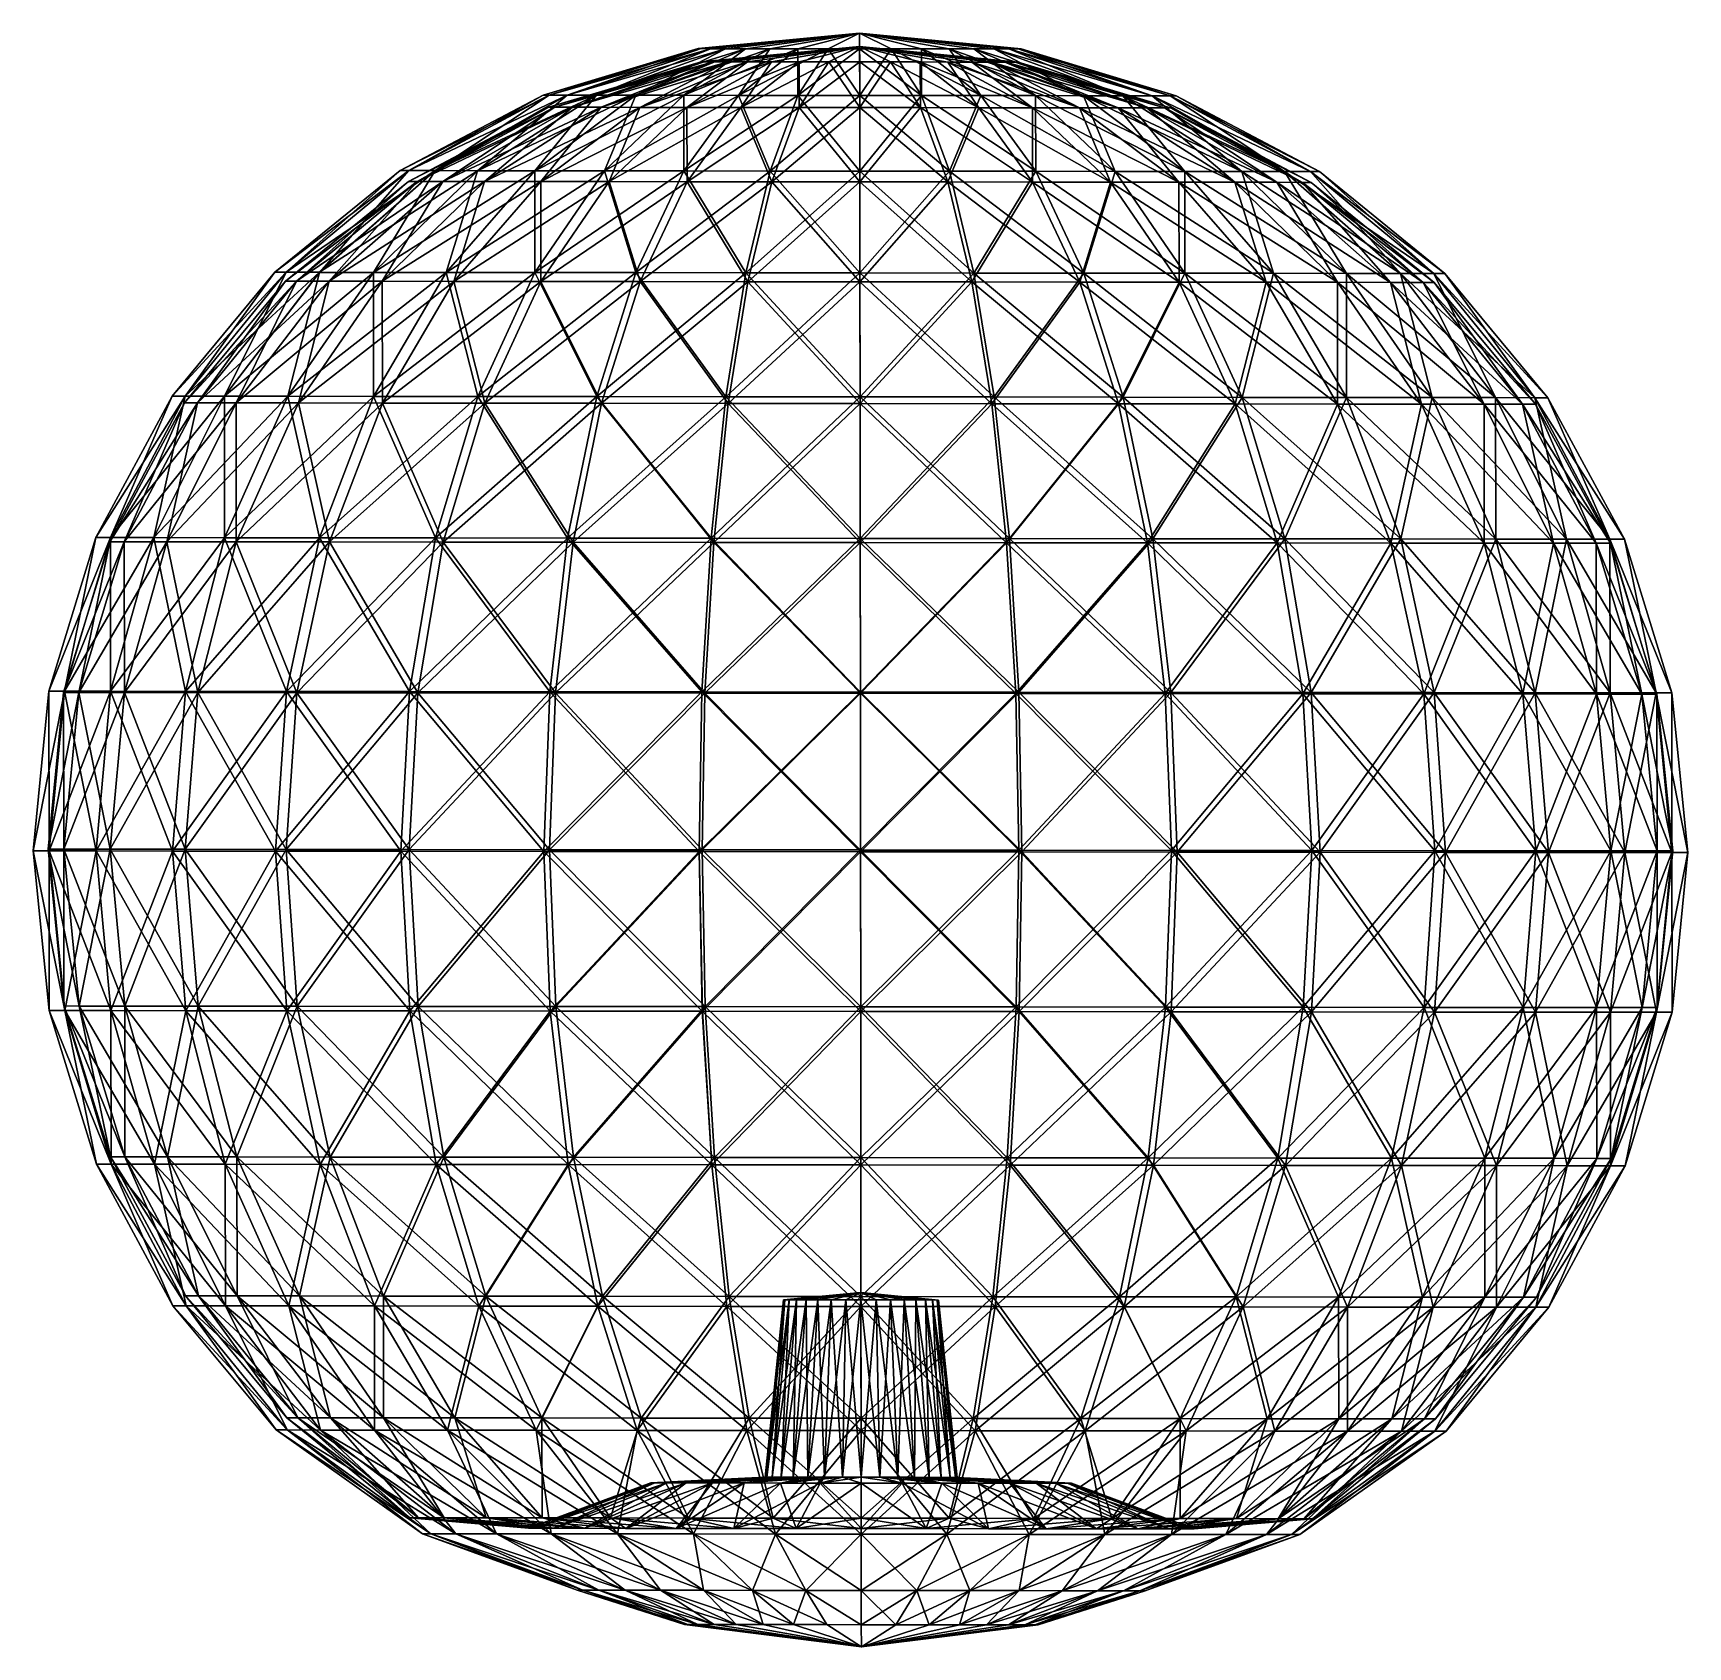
# Model space of a CAD drawing. Header units: inches. Extents: x -7 to 14, y -233 to 1.
# Drawn here: x -0.735 to 0.735, y -0.713 to 0.72 of the extents above; entities outside this region: 2.
import ezdxf
from ezdxf.enums import TextEntityAlignment as Align

# ---------------------------------------------------------------- set-up
doc = ezdxf.new("R2010")
doc.units = ezdxf.units.IN
doc.header["$MEASUREMENT"] = 0
doc.layers.get('0').update_dxf_attribs({"color": 191, "true_color": 0xb89be5})
doc.layers.add('ASHADE', color=7, linetype='Continuous')
doc.styles.add('ASHADE', font='simplex', dxfattribs={"height": 0.2})

# ---------------------------------------------------------------- blocks, each defined once
blk = doc.blocks.new('overhead')
at = {"layer": 'ASHADE', "color": 7, "linetype": 'Continuous'}
for p, q in [((0, 0.3), (0, 0.4)), ((-0.1097, 0.2792), (-0.1279, 0.3258)), ((0.1097, 0.2792), (0.1279, 0.3258)), ((-0.2041, 0.2198), (-0.2722, 0.2931)), ((0.2041, 0.2198), (0.2722, 0.2931)), ((-0.2704, 0.13), (-0.3154, 0.1517)), ((0.2704, 0.13), (0.3154, 0.1517)), ((-0.2704, -0.13), (-0.3154, -0.1517)), ((0.2704, -0.13), (0.3154, -0.1517)), ((-0.2041, -0.2198), (-0.2722, -0.2931)), ((0.2041, -0.2198), (0.2722, -0.2931)), ((-0.1097, -0.2792), (-0.1279, -0.3258)), ((0.1097, -0.2792), (0.1279, -0.3258)), ((0, -0.3), (0, -0.4))]:
    blk.add_line(p, q, dxfattribs=at)
for start, end in [(25.6793, 154.3207), (205.6793, 334.3207)]:
    blk.add_arc((0, 0), 0.3, start, end, dxfattribs=at)
at = {"layer": 'ASHADE', "color": 7, "linetype": 'Continuous', "flags": 1}
for tag, p in [('GNAME', (0, 0.28)), ('LAX', (0, 0.265)), ('LAY', (0, 0.25)), ('LAZ', (0, 0.235)), ('INTENSITY', (0, 0.22)), ('COLOR', (0, 0.205)), ('CONEA', (0, 0.19)), ('CONED', (0, 0.175)), ('BEAMD', (0, 0.16))]:
    blk.add_attdef(tag, p, '', height=0.01, dxfattribs=at)
at = {"layer": 'ASHADE', "color": 1, "linetype": 'Continuous', "style": 'ASHADE'}
blk.add_attdef('SNAME', text='', height=0.2, dxfattribs=at).set_placement((0, -0.1), align=Align.CENTER)
blk = doc.blocks.new('sh_spot')
at = {"layer": 'ASHADE', "color": 7, "linetype": 'Continuous'}
for p, q in [((-0.21, 0.26), (-0.3013, 0.46)), ((-0.1045, 0.26), (-0.15, 0.46)), ((0, 0.26), (0, 0.46)), ((0.1045, 0.26), (0.15, 0.46)), ((0.21, 0.26), (0.3013, 0.46)), ((0.25, 0.26), (-0.25, 0.26)), ((-0.25, 0.26), (-0.25, 0.13)), ((0.25, 0.13), (0.25, 0.26)), ((-0.25, 0.22), (-0.29, 0.22)), ((-0.29, 0.22), (-0.29, 0.18)), ((0.25, 0.22), (0.29, 0.22)), ((0.29, 0.22), (0.29, 0.18)), ((-0.29, 0.18), (-0.25, 0.18)), ((0.29, 0.18), (0.25, 0.18)), ((-0.25, -0.13), (-0.25, -0.34)), ((0.25, -0.34), (0.25, -0.13)), ((-0.25, -0.18), (-0.29, -0.18)), ((-0.29, -0.18), (-0.29, -0.22)), ((0.25, -0.18), (0.29, -0.18)), ((0.29, -0.18), (0.29, -0.22)), ((-0.29, -0.22), (-0.25, -0.22)), ((0.29, -0.22), (0.25, -0.22)), ((-0.25, -0.34), (0.25, -0.34))]:
    blk.add_line(p, q, dxfattribs=at)
at = {"layer": 'ASHADE', "color": 1, "linetype": 'Continuous', "style": 'ASHADE'}
blk.add_attdef('SNAME', text='', height=0.2, dxfattribs=at).set_placement((0, -0.1), align=Align.CENTER)
at = {"layer": 'ASHADE', "color": 7, "linetype": 'Continuous', "flags": 1}
for tag, p in [('GNAME', (0, -0.15)), ('LAX', (0, -0.165)), ('LAY', (0, -0.18)), ('LAZ', (0, -0.195)), ('INTENSITY', (0, -0.21)), ('COLOR', (0, -0.225)), ('ZSIZE', (0, -0.24)), ('BIASMIN', (0, -0.255)), ('BIASMAX', (0, -0.27)), ('CONEAN', (0, -0.285)), ('CONEDE', (0, -0.3)), ('BEAMDI', (0, -0.315)), ('LFXYZ', (0, -0.33))]:
    blk.add_attdef(tag, p, '', height=0.01, dxfattribs=at)

msp = doc.modelspace()

# ---------------------------------------------------------------- block references
ref = msp.add_blockref('overhead', (-6.9953, 0.0535, 0.6195))
ref.add_attrib('SNAME', 'OMNI01', dxfattribs={"layer": 'ASHADE', "color": 1, "linetype": 'Continuous', "height": 0.2, "style": 'ASHADE'}).set_placement((-6.9953, 0.0535, 0.6195), align=Align.MIDDLE_CENTER)
at = {"extrusion": (0.055289, -0.977785, 0.202188)}
ref = msp.add_blockref('sh_spot', (0.4763, -0.6679, 238.0222), dxfattribs=dict(at, rotation=359.9999998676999))
ref.add_attrib('SNAME', 'SPOT01', dxfattribs={"layer": 'ASHADE', "color": 1, "linetype": 'Continuous', "extrusion": (0.055289, -0.977785, 0.202188), "height": 0.2, "rotation": 360, "style": 'ASHADE'}).set_placement((0.4763, -0.6679, 238.0222), align=Align.MIDDLE_CENTER)

# ---------------------------------------------------------------- meshes
mesh = msp.add_polyface()
corners = [(-0.23, 0.391, -0.5482), (-0.1957, 0.4991, -0.4662), (-0.2839, 0.4992, -0.4196), (-0.3337, 0.3911, 0.4934), (-0.2839, 0.4992, 0.4196), (-0.1957, 0.4991, 0.4662), (-0.2233, 0.5879, -0.3296), (-0.154, 0.5878, -0.3663), (-0.284, 0.588, -0.2803), (-0.3612, 0.4993, -0.3568), (-0.2233, 0.5879, 0.3296), (-0.3612, 0.4993, 0.3568), (-0.284, 0.588, 0.2803), (-0.154, 0.5878, 0.3663), (-0.1959, 0.6538, -0.1931), (-0.1541, 0.6538, -0.2271), (-0.2302, 0.6539, -0.1517), (-0.3339, 0.588, -0.2203), (-0.2558, 0.6539, -0.1045), (-0.3709, 0.5881, -0.1517), (-0.2715, 0.6539, -0.0533), (-0.3937, 0.5881, -0.0773), (-0.2768, 0.6539, 0), (-0.4014, 0.5881, 0), (-0.2715, 0.6539, 0.0533), (-0.3937, 0.5881, 0.0773), (-0.2558, 0.6539, 0.1045), (-0.2302, 0.6539, 0.1517), (-0.3339, 0.588, 0.2203), (-0.3709, 0.5881, 0.1517), (-0.1959, 0.6538, 0.1931), (-0.1541, 0.6538, 0.2271), (-0.1308, 0.6944, -0.0533), (-0.1388, 0.6944, -0.0272), (-0.1415, 0.6944, 0), (-0.1388, 0.6944, 0.0272), (-0.1308, 0.6944, 0.0533), (-0.1178, 0.6944, 0.0773), (-0.2342, 0.3969, -0.5584), (-0.1994, 0.5071, -0.4749), (-0.2892, 0.5071, -0.4274), (-0.3399, 0.397, 0.5025), (-0.2892, 0.5071, 0.4274), (-0.1994, 0.5071, 0.4749), (-0.2275, 0.5975, -0.3358), (-0.1569, 0.5974, -0.3731), (-0.2893, 0.5976, -0.2856), (-0.368, 0.5072, -0.3635), (-0.2275, 0.5975, 0.3358), (-0.368, 0.5072, 0.3635), (-0.2893, 0.5976, 0.2856), (-0.1569, 0.5974, 0.3731), (-0.1996, 0.6646, -0.1967), (-0.1569, 0.6646, -0.2313), (-0.2345, 0.6647, -0.1545), (-0.3401, 0.5976, -0.2244), (-0.2605, 0.6647, -0.1065), (-0.3778, 0.5977, -0.1545), (-0.2765, 0.6647, -0.0543), (-0.4011, 0.5977, 0.0788), (-0.2765, 0.6647, 0.0543), (-0.2605, 0.6647, 0.1065), (-0.2345, 0.6647, 0.1545), (-0.3401, 0.5976, 0.2244), (-0.3778, 0.5977, 0.1545), (-0.1996, 0.6646, 0.1967), (-0.1569, 0.6646, 0.2313), (-0.12, 0.7059, -0.0788), (-0.1332, 0.7059, -0.0543), (-0.1414, 0.706, -0.0277), (-0.1441, 0.706, 0), (-0.2819, 0.6647, 0), (-0.1414, 0.706, 0.0277), (-0.1332, 0.7059, 0.0543), (-0.12, 0.7059, 0.0788)]
mesh.append_faces([[corners[k] for k in face] for face in [(0, 1, 2), (3, 4, 5), (6, 2, 1), (1, 7, 6), (8, 9, 2), (2, 6, 8), (10, 4, 11), (11, 12, 10), (13, 5, 4), (4, 10, 13), (14, 8, 6), (6, 15, 14), (16, 17, 8), (8, 14, 16), (17, 16, 18), (19, 18, 20), (21, 20, 22), (23, 22, 24), (25, 24, 26), (27, 28, 29), (29, 26, 27), (30, 12, 28), (28, 27, 30), (31, 10, 12), (12, 30, 31), (32, 18, 16), (33, 20, 18), (34, 22, 20), (35, 24, 22), (22, 34, 35), (36, 26, 24), (37, 27, 26), (38, 39, 40), (41, 42, 43), (44, 40, 39), (39, 45, 44), (46, 47, 40), (40, 44, 46), (48, 42, 49), (49, 50, 48), (51, 43, 42), (42, 48, 51), (52, 46, 44), (44, 53, 52), (54, 55, 46), (46, 52, 54), (55, 54, 56), (57, 56, 58), (59, 60, 61), (62, 63, 64), (64, 61, 62), (65, 50, 63), (63, 62, 65), (66, 48, 50), (50, 65, 66), (67, 54, 52), (68, 56, 54), (69, 58, 56), (70, 71, 58), (58, 69, 70), (72, 60, 71), (71, 70, 72), (73, 61, 60), (74, 62, 61)]], dxfattribs={"vtx2": -1})
mesh = msp.add_polyface()
corners = [(-0.0007, 0.6536, -0.2731), (-0.0007, 0.6942, -0.1392), (-0.0282, 0.6943, -0.1365), (-0.0546, 0.6537, -0.2678), (-0.0546, 0.6943, -0.1286), (-0.1063, 0.6537, -0.2523), (-0.0789, 0.6943, -0.1158), (-0.1541, 0.6538, -0.2271), (-0.1003, 0.6943, -0.0984), (-0.1959, 0.6538, -0.1931), (-0.1178, 0.6944, -0.0773), (-0.2302, 0.6539, -0.1517), (-0.1308, 0.6944, -0.0533), (-0.2558, 0.6539, -0.1045), (-0.1388, 0.6944, -0.0272), (-0.2715, 0.6539, -0.0533), (-0.1415, 0.6944, 0), (-0.2715, 0.6539, 0.0533), (-0.1388, 0.6944, 0.0272), (-0.1308, 0.6944, 0.0533), (-0.2558, 0.6539, 0.1045), (-0.1178, 0.6944, 0.0773), (-0.2302, 0.6539, 0.1517), (-0.1003, 0.6943, 0.0984), (-0.1959, 0.6538, 0.1931), (-0.0789, 0.6943, 0.1158), (-0.1541, 0.6538, 0.2271), (-0.0546, 0.6943, 0.1286), (-0.1063, 0.6537, 0.2523), (-0.0282, 0.6943, 0.1365), (-0.0546, 0.6537, 0.2678), (-0.0007, 0.6942, 0.1392), (-0.0008, 0.7079, 0), (-0.0007, 0.6644, -0.2782), (-0.0008, 0.7058, -0.1418), (-0.0287, 0.7058, -0.1391), (-0.0556, 0.6645, -0.2728), (-0.0556, 0.7059, -0.131), (-0.1083, 0.6645, -0.257), (-0.0804, 0.7059, -0.1179), (-0.1021, 0.7059, -0.1003), (-0.1996, 0.6646, -0.1967), (-0.1569, 0.6646, -0.2313), (-0.12, 0.7059, -0.0788), (-0.2345, 0.6647, -0.1545), (-0.1332, 0.7059, -0.0543), (-0.2605, 0.6647, -0.1065), (-0.1414, 0.706, -0.0277), (-0.2765, 0.6647, 0.0543), (-0.1414, 0.706, 0.0277), (-0.1332, 0.7059, 0.0543), (-0.2605, 0.6647, 0.1065), (-0.12, 0.7059, 0.0788), (-0.1021, 0.7059, 0.1003), (-0.1996, 0.6646, 0.1967), (-0.2345, 0.6647, 0.1545), (-0.0804, 0.7059, 0.1179), (-0.1569, 0.6646, 0.2313), (-0.0556, 0.7059, 0.131), (-0.1083, 0.6645, 0.257), (-0.0287, 0.7058, 0.1391), (-0.0556, 0.6645, 0.2728), (-0.0008, 0.7058, 0.1418), (-0.0008, 0.7198, 0), (-0.1441, 0.706, 0)]
mesh.append_faces([[corners[k] for k in face] for face in [(0, 1, 2), (3, 2, 4), (5, 4, 6), (7, 6, 8), (9, 8, 10), (11, 10, 12), (13, 12, 14), (15, 14, 16), (17, 18, 19), (20, 19, 21), (22, 21, 23), (24, 23, 25), (26, 25, 27), (28, 27, 29), (30, 29, 31), (31, 29, 32), (32, 2, 1), (32, 6, 4), (4, 2, 32), (32, 10, 8), (8, 6, 32), (32, 14, 12), (12, 10, 32), (32, 18, 16), (16, 14, 32), (32, 21, 19), (19, 18, 32), (32, 25, 23), (23, 21, 32), (32, 29, 27), (27, 25, 32), (33, 34, 35), (36, 35, 37), (38, 37, 39), (40, 41, 42), (42, 39, 40), (41, 40, 43), (44, 43, 45), (46, 45, 47), (48, 49, 50), (51, 50, 52), (53, 54, 55), (55, 52, 53), (56, 57, 54), (54, 53, 56), (57, 56, 58), (59, 58, 60), (61, 60, 62), (62, 60, 63), (63, 35, 34), (63, 39, 37), (37, 35, 63), (63, 43, 40), (40, 39, 63), (63, 47, 45), (45, 43, 63), (63, 49, 64), (64, 47, 63), (63, 52, 50), (50, 49, 63), (63, 56, 53), (53, 52, 63), (63, 60, 58), (58, 56, 63)]], dxfattribs={"vtx2": -1})
mesh = msp.add_polyface()
corners = [(-0.0004, 0.3908, -0.5934), (-0.0005, 0.4989, -0.5046), (-0.1001, 0.499, -0.4949), (-0.1174, 0.3909, -0.5819), (-0.1957, 0.4991, -0.4662), (-0.23, 0.391, 0.5482), (-0.1957, 0.4991, 0.4662), (-0.1, 0.499, 0.4949), (-0.1174, 0.3909, 0.5819), (-0.0005, 0.4989, 0.5046), (-0.0788, 0.5877, -0.3888), (-0.0006, 0.5877, -0.3965), (-0.154, 0.5878, -0.3663), (-0.0788, 0.5877, 0.3888), (-0.154, 0.5878, 0.3663), (-0.0006, 0.5877, 0.3965), (-0.0546, 0.6537, -0.2678), (-0.0007, 0.6536, -0.2731), (-0.1063, 0.6537, -0.2523), (-0.1541, 0.6538, -0.2271), (-0.2233, 0.5879, -0.3296), (-0.1063, 0.6537, 0.2523), (-0.2233, 0.5879, 0.3296), (-0.1541, 0.6538, 0.2271), (-0.0546, 0.6537, 0.2678), (-0.0007, 0.6536, 0.2731), (-0.0282, 0.6943, -0.1365), (-0.0546, 0.6943, -0.1286), (-0.0789, 0.6943, -0.1158), (-0.1003, 0.6943, -0.0984), (-0.1959, 0.6538, -0.1931), (-0.1178, 0.6944, -0.0773), (-0.2302, 0.6539, -0.1517), (-0.1003, 0.6943, 0.0984), (-0.1959, 0.6538, 0.1931), (-0.2302, 0.6539, 0.1517), (-0.0789, 0.6943, 0.1158), (-0.0546, 0.6943, 0.1286), (-0.0282, 0.6943, 0.1365), (-0.0007, 0.6942, 0.1392), (-0.0004, 0.3967, -0.6044), (-0.0005, 0.5068, -0.514), (-0.1019, 0.5069, -0.5041), (-0.1196, 0.3968, -0.5928), (-0.1994, 0.5071, -0.4749), (-0.2342, 0.3969, 0.5584), (-0.1994, 0.5071, 0.4749), (-0.1019, 0.507, 0.5041), (-0.1196, 0.3968, 0.5928), (-0.0005, 0.5068, 0.514), (-0.0803, 0.5973, -0.3961), (-0.0006, 0.5973, -0.4039), (-0.1569, 0.5974, -0.3731), (-0.0803, 0.5973, 0.3961), (-0.1569, 0.5974, 0.3731), (-0.0006, 0.5973, 0.4038), (-0.0556, 0.6645, -0.2728), (-0.0007, 0.6644, -0.2782), (-0.1083, 0.6645, -0.257), (-0.1569, 0.6646, -0.2313), (-0.2275, 0.5975, -0.3358), (-0.1083, 0.6645, 0.257), (-0.2275, 0.5975, 0.3358), (-0.1569, 0.6646, 0.2313), (-0.0556, 0.6645, 0.2728), (-0.0007, 0.6644, 0.2782), (-0.0287, 0.7058, -0.1391), (-0.0556, 0.7059, -0.131), (-0.0804, 0.7059, -0.1179), (-0.0556, 0.7059, 0.131), (-0.0287, 0.7058, 0.1391), (-0.0008, 0.7058, 0.1418)]
mesh.append_faces([[corners[k] for k in face] for face in [(0, 1, 2), (3, 2, 4), (5, 6, 7), (8, 7, 9), (10, 2, 1), (1, 11, 10), (12, 4, 2), (2, 10, 12), (13, 7, 6), (6, 14, 13), (15, 9, 7), (7, 13, 15), (16, 10, 11), (11, 17, 16), (18, 12, 10), (10, 16, 18), (19, 20, 12), (12, 18, 19), (21, 14, 22), (22, 23, 21), (24, 13, 14), (14, 21, 24), (25, 15, 13), (13, 24, 25), (26, 16, 17), (27, 18, 16), (28, 19, 18), (29, 30, 19), (31, 32, 30), (33, 34, 35), (36, 23, 34), (37, 21, 23), (38, 24, 21), (39, 25, 24), (40, 41, 42), (43, 42, 44), (45, 46, 47), (48, 47, 49), (50, 42, 41), (41, 51, 50), (52, 44, 42), (42, 50, 52), (53, 47, 46), (46, 54, 53), (55, 49, 47), (47, 53, 55), (56, 50, 51), (51, 57, 56), (58, 52, 50), (50, 56, 58), (59, 60, 52), (52, 58, 59), (61, 54, 62), (62, 63, 61), (64, 53, 54), (54, 61, 64), (65, 55, 53), (53, 64, 65), (66, 56, 57), (67, 58, 56), (68, 59, 58), (69, 61, 63), (70, 64, 61), (71, 65, 64)]], dxfattribs={"vtx2": -1})
mesh = msp.add_polyface()
corners = [(-0.0007, 0.6536, 0.2731), (-0.0007, 0.6942, 0.1392), (0.0267, 0.6942, 0.1365), (0.0532, 0.6536, 0.2678), (0.0531, 0.6942, 0.1286), (0.105, 0.6535, 0.2523), (0.0775, 0.6941, 0.1158), (0.1527, 0.6535, 0.2271), (0.0988, 0.6941, 0.0984), (0.1945, 0.6534, 0.1931), (0.1163, 0.6941, 0.0773), (0.2289, 0.6534, 0.1517), (0.1293, 0.6941, 0.0533), (0.2544, 0.6533, 0.1045), (0.1373, 0.6941, 0.0272), (0.2701, 0.6533, 0.0533), (0.14, 0.6941, 0), (0.2701, 0.6533, -0.0533), (0.1373, 0.6941, -0.0272), (0.1293, 0.6941, -0.0533), (0.2544, 0.6533, -0.1045), (0.1163, 0.6941, -0.0773), (0.2289, 0.6534, -0.1517), (0.0988, 0.6941, -0.0984), (0.1945, 0.6534, -0.1931), (0.0775, 0.6941, -0.1158), (0.1527, 0.6535, -0.2271), (0.0531, 0.6942, -0.1286), (0.105, 0.6535, -0.2523), (0.0267, 0.6942, -0.1365), (0.0532, 0.6536, -0.2678), (-0.0007, 0.6942, -0.1392), (-0.0008, 0.7079, 0), (0.0272, 0.7058, 0.1391), (0.0542, 0.6644, 0.2728), (-0.0007, 0.6644, 0.2782), (-0.0008, 0.7058, 0.1418), (0.0541, 0.7057, 0.131), (0.1069, 0.6643, 0.257), (0.0789, 0.7057, 0.1179), (0.1555, 0.6643, 0.2313), (0.1006, 0.7057, 0.1003), (0.1981, 0.6642, 0.1967), (0.1185, 0.7057, 0.0788), (0.2331, 0.6642, 0.1545), (0.1317, 0.7057, 0.0543), (0.2591, 0.6642, 0.1065), (0.1399, 0.7057, 0.0277), (0.2751, 0.6641, -0.0543), (0.1399, 0.7057, -0.0277), (0.1317, 0.7057, -0.0543), (0.2591, 0.6642, -0.1065), (0.1185, 0.7057, -0.0788), (0.2331, 0.6642, -0.1545), (0.1006, 0.7057, -0.1003), (0.1981, 0.6642, -0.1967), (0.0789, 0.7057, -0.1179), (0.1555, 0.6643, -0.2313), (0.0541, 0.7057, -0.131), (0.0272, 0.7058, -0.1391), (0.0542, 0.6644, -0.2728), (0.1069, 0.6643, -0.257), (-0.0008, 0.7058, -0.1418), (-0.0007, 0.6644, -0.2782), (-0.0008, 0.7198, 0), (0.1426, 0.7057, 0)]
mesh.append_faces([[corners[k] for k in face] for face in [(0, 1, 2), (3, 2, 4), (5, 4, 6), (7, 6, 8), (9, 8, 10), (11, 10, 12), (13, 12, 14), (15, 14, 16), (17, 18, 19), (20, 19, 21), (22, 21, 23), (24, 23, 25), (26, 25, 27), (28, 27, 29), (30, 29, 31), (32, 2, 1), (32, 6, 4), (4, 2, 32), (32, 10, 8), (8, 6, 32), (32, 14, 12), (12, 10, 32), (32, 18, 16), (16, 14, 32), (32, 21, 19), (19, 18, 32), (32, 25, 23), (23, 21, 32), (32, 29, 27), (27, 25, 32), (31, 29, 32), (33, 34, 35), (35, 36, 33), (34, 33, 37), (38, 37, 39), (40, 39, 41), (42, 41, 43), (44, 43, 45), (46, 45, 47), (48, 49, 50), (51, 50, 52), (53, 52, 54), (55, 54, 56), (57, 56, 58), (59, 60, 61), (61, 58, 59), (62, 63, 60), (60, 59, 62), (64, 33, 36), (64, 39, 37), (37, 33, 64), (64, 43, 41), (41, 39, 64), (64, 47, 45), (45, 43, 64), (64, 49, 65), (65, 47, 64), (64, 52, 50), (50, 49, 64), (64, 56, 54), (54, 52, 64), (64, 59, 58), (58, 56, 64), (62, 59, 64)]], dxfattribs={"vtx2": -1})
mesh = msp.add_polyface()
corners = [(-0.0004, 0.3908, 0.5933), (-0.0005, 0.4989, 0.5046), (0.099, 0.4988, 0.4949), (0.1166, 0.3906, 0.5819), (0.1947, 0.4987, 0.4662), (0.2291, 0.3905, -0.5482), (0.1947, 0.4987, -0.4662), (0.099, 0.4988, -0.4949), (0.1166, 0.3906, -0.5819), (-0.0005, 0.4989, -0.5046), (0.0776, 0.5876, 0.3888), (-0.0006, 0.5877, 0.3965), (0.1528, 0.5875, 0.3663), (0.0776, 0.5876, -0.3888), (0.1528, 0.5875, -0.3663), (-0.0006, 0.5877, -0.3965), (0.0532, 0.6536, 0.2678), (-0.0007, 0.6536, 0.2731), (0.105, 0.6535, 0.2523), (0.1527, 0.6535, 0.2271), (0.222, 0.5874, 0.3296), (0.105, 0.6535, -0.2523), (0.222, 0.5874, -0.3296), (0.1527, 0.6535, -0.2271), (0.0532, 0.6536, -0.2678), (-0.0007, 0.6536, -0.2731), (0.0267, 0.6942, 0.1365), (0.0531, 0.6942, 0.1286), (0.0775, 0.6941, 0.1158), (0.0988, 0.6941, 0.0984), (0.1945, 0.6534, 0.1931), (0.1163, 0.6941, 0.0773), (0.2289, 0.6534, 0.1517), (0.0988, 0.6941, -0.0984), (0.1945, 0.6534, -0.1931), (0.2289, 0.6534, -0.1517), (0.0775, 0.6941, -0.1158), (0.0531, 0.6942, -0.1286), (0.0267, 0.6942, -0.1365), (-0.0007, 0.6942, -0.1392), (-0.0004, 0.3967, 0.6044), (-0.0005, 0.5068, 0.514), (0.1008, 0.5067, 0.5041), (0.1188, 0.3966, 0.5928), (0.1983, 0.5066, 0.4749), (0.2334, 0.3964, -0.5584), (0.1983, 0.5066, -0.4749), (0.1008, 0.5067, -0.5041), (0.1188, 0.3966, -0.5928), (-0.0005, 0.5068, -0.514), (0.079, 0.5972, 0.3961), (-0.0006, 0.5973, 0.4038), (0.1556, 0.5971, 0.3731), (0.079, 0.5972, -0.3961), (0.1556, 0.5971, -0.3731), (-0.0006, 0.5973, -0.4039), (0.0542, 0.6644, 0.2728), (-0.0007, 0.6644, 0.2782), (0.1069, 0.6643, 0.257), (0.1555, 0.6643, 0.2313), (0.2262, 0.597, 0.3358), (0.1069, 0.6643, -0.257), (0.2262, 0.597, -0.3358), (0.1555, 0.6643, -0.2313), (0.0542, 0.6644, -0.2728), (-0.0007, 0.6644, -0.2782), (0.0541, 0.7057, 0.131), (0.0789, 0.7057, 0.1179), (0.1006, 0.7057, 0.1003), (0.1981, 0.6642, 0.1967), (0.1006, 0.7057, -0.1003), (0.1981, 0.6642, -0.1967), (0.2331, 0.6642, -0.1545), (0.0789, 0.7057, -0.1179), (0.0541, 0.7057, -0.131)]
mesh.append_faces([[corners[k] for k in face] for face in [(0, 1, 2), (3, 2, 4), (5, 6, 7), (8, 7, 9), (10, 2, 1), (1, 11, 10), (12, 4, 2), (2, 10, 12), (13, 7, 6), (6, 14, 13), (15, 9, 7), (7, 13, 15), (16, 10, 11), (11, 17, 16), (18, 12, 10), (10, 16, 18), (19, 20, 12), (12, 18, 19), (21, 14, 22), (22, 23, 21), (24, 13, 14), (14, 21, 24), (25, 15, 13), (13, 24, 25), (26, 16, 17), (27, 18, 16), (28, 19, 18), (29, 30, 19), (31, 32, 30), (33, 34, 35), (36, 23, 34), (37, 21, 23), (38, 24, 21), (39, 25, 24), (40, 41, 42), (43, 42, 44), (45, 46, 47), (48, 47, 49), (50, 42, 41), (41, 51, 50), (52, 44, 42), (42, 50, 52), (53, 47, 46), (46, 54, 53), (55, 49, 47), (47, 53, 55), (56, 50, 51), (51, 57, 56), (58, 52, 50), (50, 56, 58), (59, 60, 52), (52, 58, 59), (61, 54, 62), (62, 63, 61), (64, 53, 54), (54, 61, 64), (65, 55, 53), (53, 64, 65), (66, 58, 56), (67, 59, 58), (68, 69, 59), (70, 71, 72), (73, 63, 71), (74, 61, 63)]], dxfattribs={"vtx2": -1})
mesh = msp.add_polyface()
corners = [(0.2291, 0.3905, 0.5482), (0.1947, 0.4987, 0.4662), (0.2829, 0.4986, 0.4196), (0.3328, 0.3904, -0.4934), (0.2829, 0.4986, -0.4196), (0.1947, 0.4987, -0.4662), (0.222, 0.5874, 0.3296), (0.1528, 0.5875, 0.3663), (0.2828, 0.5874, 0.2803), (0.3602, 0.4985, 0.3568), (0.222, 0.5874, -0.3296), (0.3602, 0.4985, -0.3568), (0.2828, 0.5874, -0.2803), (0.1528, 0.5875, -0.3663), (0.1945, 0.6534, 0.1931), (0.1527, 0.6535, 0.2271), (0.2289, 0.6534, 0.1517), (0.3326, 0.5873, 0.2203), (0.2544, 0.6533, 0.1045), (0.3697, 0.5873, 0.1517), (0.2701, 0.6533, 0.0533), (0.3925, 0.5872, 0.0773), (0.2754, 0.6533, 0), (0.4002, 0.5872, 0), (0.2701, 0.6533, -0.0533), (0.3925, 0.5872, -0.0773), (0.2544, 0.6533, -0.1045), (0.2289, 0.6534, -0.1517), (0.3326, 0.5873, -0.2203), (0.3697, 0.5873, -0.1517), (0.1945, 0.6534, -0.1931), (0.1527, 0.6535, -0.2271), (0.1293, 0.6941, 0.0533), (0.1373, 0.6941, 0.0272), (0.14, 0.6941, 0), (0.1373, 0.6941, -0.0272), (0.1293, 0.6941, -0.0533), (0.1163, 0.6941, -0.0773), (0.2334, 0.3964, 0.5584), (0.1983, 0.5066, 0.4749), (0.2881, 0.5065, 0.4274), (0.339, 0.3963, -0.5025), (0.2881, 0.5065, -0.4274), (0.1983, 0.5066, -0.4749), (0.2262, 0.597, 0.3358), (0.1556, 0.5971, 0.3731), (0.288, 0.597, 0.2856), (0.3669, 0.5065, 0.3635), (0.2262, 0.597, -0.3358), (0.3669, 0.5065, -0.3635), (0.288, 0.5969, -0.2856), (0.1556, 0.5971, -0.3731), (0.1981, 0.6642, 0.1967), (0.1555, 0.6643, 0.2313), (0.2331, 0.6642, 0.1545), (0.3388, 0.5969, 0.2244), (0.2591, 0.6642, 0.1065), (0.3766, 0.5969, 0.1545), (0.2751, 0.6641, 0.0543), (0.3998, 0.5968, -0.0788), (0.2751, 0.6641, -0.0543), (0.2591, 0.6642, -0.1065), (0.2331, 0.6642, -0.1545), (0.3388, 0.5969, -0.2244), (0.3766, 0.5969, -0.1545), (0.1981, 0.6642, -0.1967), (0.1555, 0.6643, -0.2313), (0.1185, 0.7057, 0.0788), (0.1317, 0.7057, 0.0543), (0.1399, 0.7057, 0.0277), (0.1426, 0.7057, 0), (0.2805, 0.6641, 0), (0.1399, 0.7057, -0.0277), (0.1317, 0.7057, -0.0543), (0.1185, 0.7057, -0.0788)]
mesh.append_faces([[corners[k] for k in face] for face in [(0, 1, 2), (3, 4, 5), (6, 2, 1), (1, 7, 6), (8, 9, 2), (2, 6, 8), (10, 4, 11), (11, 12, 10), (13, 5, 4), (4, 10, 13), (14, 8, 6), (6, 15, 14), (16, 17, 8), (8, 14, 16), (17, 16, 18), (19, 18, 20), (21, 20, 22), (23, 22, 24), (25, 24, 26), (27, 28, 29), (29, 26, 27), (30, 12, 28), (28, 27, 30), (31, 10, 12), (12, 30, 31), (32, 18, 16), (33, 20, 18), (34, 22, 20), (35, 24, 22), (22, 34, 35), (36, 26, 24), (37, 27, 26), (38, 39, 40), (41, 42, 43), (44, 40, 39), (39, 45, 44), (46, 47, 40), (40, 44, 46), (48, 42, 49), (49, 50, 48), (51, 43, 42), (42, 48, 51), (52, 46, 44), (44, 53, 52), (54, 55, 46), (46, 52, 54), (55, 54, 56), (57, 56, 58), (59, 60, 61), (62, 63, 64), (64, 61, 62), (65, 50, 63), (63, 62, 65), (66, 48, 50), (50, 65, 66), (67, 54, 52), (68, 56, 54), (69, 58, 56), (70, 71, 58), (58, 69, 70), (72, 60, 71), (71, 70, 72), (73, 61, 60), (74, 62, 61)]], dxfattribs={"vtx2": -1})
mesh = msp.add_polyface()
corners = [(-0.3337, 0.3911, -0.4934), (-0.2839, 0.4992, -0.4196), (-0.3612, 0.4993, -0.3568), (-0.4246, 0.3912, -0.4196), (-0.4247, 0.4994, -0.2803), (-0.4992, 0.3913, -0.3296), (-0.4718, 0.4994, -0.1931), (-0.5546, 0.3913, -0.2271), (-0.5008, 0.4994, -0.0984), (-0.5887, 0.3914, -0.1158), (-0.5106, 0.4994, 0), (-0.6003, 0.3914, 0), (-0.5008, 0.4994, 0.0984), (-0.5887, 0.3914, 0.1158), (-0.4718, 0.4994, 0.1931), (-0.5546, 0.3913, 0.2271), (-0.4247, 0.4994, 0.2803), (-0.4992, 0.3913, 0.3296), (-0.3612, 0.4993, 0.3568), (-0.4246, 0.3912, 0.4196), (-0.2839, 0.4992, 0.4196), (-0.3339, 0.588, -0.2203), (-0.284, 0.588, -0.2803), (-0.3709, 0.5881, -0.1517), (-0.3937, 0.5881, -0.0773), (-0.4014, 0.5881, 0), (-0.3937, 0.5881, 0.0773), (-0.3709, 0.5881, 0.1517), (-0.3339, 0.588, 0.2203), (-0.284, 0.588, 0.2803), (-0.2558, 0.6539, -0.1045), (-0.2715, 0.6539, -0.0533), (-0.2768, 0.6539, 0), (-0.2715, 0.6539, 0.0533), (-0.2558, 0.6539, 0.1045), (-0.3399, 0.397, -0.5025), (-0.2892, 0.5071, -0.4274), (-0.368, 0.5072, -0.3635), (-0.4325, 0.3971, -0.4274), (-0.4326, 0.5073, -0.2856), (-0.5085, 0.3972, -0.3358), (-0.4806, 0.5073, -0.1967), (-0.5649, 0.3973, -0.2313), (-0.5102, 0.5074, -0.1003), (-0.5997, 0.3973, -0.1179), (-0.5202, 0.5074, 0), (-0.6114, 0.3973, 0), (-0.5102, 0.5074, 0.1003), (-0.5997, 0.3973, 0.1179), (-0.4806, 0.5074, 0.1967), (-0.5649, 0.3973, 0.2313), (-0.4326, 0.5073, 0.2856), (-0.5085, 0.3972, 0.3358), (-0.368, 0.5072, 0.3635), (-0.4325, 0.3971, 0.4274), (-0.2892, 0.5071, 0.4274), (-0.3401, 0.5976, -0.2244), (-0.2893, 0.5976, -0.2856), (-0.3778, 0.5977, -0.1545), (-0.4011, 0.5977, -0.0788), (-0.4089, 0.5977, 0), (-0.4011, 0.5977, 0.0788), (-0.3778, 0.5977, 0.1545), (-0.3401, 0.5976, 0.2244), (-0.2893, 0.5976, 0.2856), (-0.2605, 0.6647, -0.1065), (-0.2765, 0.6647, -0.0543), (-0.2819, 0.6647, 0), (-0.2765, 0.6647, 0.0543), (-0.2605, 0.6647, 0.1065)]
mesh.append_faces([[corners[k] for k in face] for face in [(0, 1, 2), (3, 2, 4), (5, 4, 6), (7, 6, 8), (9, 8, 10), (11, 10, 12), (13, 12, 14), (15, 14, 16), (17, 16, 18), (19, 18, 20), (21, 4, 2), (2, 22, 21), (23, 6, 4), (4, 21, 23), (24, 8, 6), (6, 23, 24), (25, 10, 8), (8, 24, 25), (26, 12, 10), (10, 25, 26), (27, 14, 12), (12, 26, 27), (28, 16, 14), (14, 27, 28), (29, 18, 16), (16, 28, 29), (30, 23, 21), (31, 24, 23), (32, 25, 24), (33, 26, 25), (34, 27, 26), (35, 36, 37), (38, 37, 39), (40, 39, 41), (42, 41, 43), (44, 43, 45), (46, 45, 47), (48, 47, 49), (50, 49, 51), (52, 51, 53), (54, 53, 55), (56, 39, 37), (37, 57, 56), (58, 41, 39), (39, 56, 58), (59, 43, 41), (41, 58, 59), (60, 45, 43), (43, 59, 60), (61, 47, 45), (45, 60, 61), (62, 49, 47), (47, 61, 62), (63, 51, 49), (49, 62, 63), (64, 53, 51), (51, 63, 64), (65, 58, 56), (66, 59, 58), (67, 60, 59), (59, 66, 67), (68, 61, 60), (60, 67, 68), (69, 62, 61)]], dxfattribs={"vtx2": -1})
mesh = msp.add_polyface()
corners = [(0.3328, 0.3904, 0.4934), (0.2829, 0.4986, 0.4196), (0.3602, 0.4985, 0.3568), (0.4237, 0.3903, 0.4196), (0.4236, 0.4985, 0.2803), (0.4983, 0.3902, 0.3296), (0.4708, 0.4984, 0.1931), (0.5538, 0.3902, 0.2271), (0.4998, 0.4984, 0.0984), (0.5879, 0.3901, 0.1158), (0.5096, 0.4984, 0), (0.5994, 0.3901, 0), (0.4998, 0.4984, -0.0984), (0.5879, 0.3901, -0.1158), (0.4708, 0.4984, -0.1931), (0.5538, 0.3902, -0.2271), (0.4236, 0.4985, -0.2803), (0.4983, 0.3902, -0.3296), (0.3602, 0.4985, -0.3568), (0.4237, 0.3903, -0.4196), (0.2829, 0.4986, -0.4196), (0.3326, 0.5873, 0.2203), (0.2828, 0.5874, 0.2803), (0.3697, 0.5873, 0.1517), (0.3925, 0.5872, 0.0773), (0.4002, 0.5872, 0), (0.3925, 0.5872, -0.0773), (0.3697, 0.5873, -0.1517), (0.3326, 0.5873, -0.2203), (0.2828, 0.5874, -0.2803), (0.2544, 0.6533, 0.1045), (0.2701, 0.6533, 0.0533), (0.2754, 0.6533, 0), (0.2701, 0.6533, -0.0533), (0.2544, 0.6533, -0.1045), (0.339, 0.3963, 0.5025), (0.2881, 0.5065, 0.4274), (0.3669, 0.5065, 0.3635), (0.4316, 0.3962, 0.4274), (0.4315, 0.5064, 0.2856), (0.5076, 0.3961, 0.3358), (0.4795, 0.5063, 0.1967), (0.5641, 0.3961, 0.2313), (0.5091, 0.5063, 0.1003), (0.5988, 0.396, 0.1179), (0.5191, 0.5063, 0), (0.6106, 0.396, 0), (0.5091, 0.5063, -0.1003), (0.5988, 0.396, -0.1179), (0.4795, 0.5063, -0.1967), (0.5641, 0.3961, -0.2313), (0.4315, 0.5064, -0.2856), (0.5076, 0.3961, -0.3358), (0.3669, 0.5065, -0.3635), (0.4316, 0.3962, -0.4274), (0.2881, 0.5065, -0.4274), (0.3388, 0.5969, 0.2244), (0.288, 0.597, 0.2856), (0.3766, 0.5969, 0.1545), (0.3998, 0.5968, 0.0788), (0.4076, 0.5968, 0), (0.3998, 0.5968, -0.0788), (0.3766, 0.5969, -0.1545), (0.3388, 0.5969, -0.2244), (0.288, 0.5969, -0.2856), (0.2591, 0.6642, 0.1065), (0.2751, 0.6641, 0.0543), (0.2805, 0.6641, 0), (0.2751, 0.6641, -0.0543), (0.2591, 0.6642, -0.1065)]
mesh.append_faces([[corners[k] for k in face] for face in [(0, 1, 2), (3, 2, 4), (5, 4, 6), (7, 6, 8), (9, 8, 10), (11, 10, 12), (13, 12, 14), (15, 14, 16), (17, 16, 18), (19, 18, 20), (21, 4, 2), (2, 22, 21), (23, 6, 4), (4, 21, 23), (24, 8, 6), (6, 23, 24), (25, 10, 8), (8, 24, 25), (26, 12, 10), (10, 25, 26), (27, 14, 12), (12, 26, 27), (28, 16, 14), (14, 27, 28), (29, 18, 16), (16, 28, 29), (30, 23, 21), (31, 24, 23), (32, 25, 24), (33, 26, 25), (34, 27, 26), (35, 36, 37), (38, 37, 39), (40, 39, 41), (42, 41, 43), (44, 43, 45), (46, 45, 47), (48, 47, 49), (50, 49, 51), (52, 51, 53), (54, 53, 55), (56, 39, 37), (37, 57, 56), (58, 41, 39), (39, 56, 58), (59, 43, 41), (41, 58, 59), (60, 45, 43), (43, 59, 60), (61, 47, 45), (45, 60, 61), (62, 49, 47), (47, 61, 62), (63, 51, 49), (49, 62, 63), (64, 53, 51), (51, 63, 64), (65, 58, 56), (66, 59, 58), (67, 60, 59), (59, 66, 67), (68, 61, 60), (60, 67, 68), (69, 62, 61)]], dxfattribs={"vtx2": -1})
mesh = msp.add_polyface()
corners = [(-0.5005, 0.134, -0.4949), (-0.4716, 0.2679, -0.4662), (-0.5545, 0.268, -0.3663), (-0.5885, 0.1341, -0.3888), (-0.6161, 0.268, -0.2523), (-0.6538, 0.1342, -0.2678), (-0.654, 0.2681, -0.1286), (-0.6941, 0.1342, -0.1365), (-0.6668, 0.2681, 0), (-0.7077, 0.1342, 0), (-0.654, 0.2681, 0.1286), (-0.6941, 0.1342, 0.1365), (-0.6161, 0.268, 0.2523), (-0.6538, 0.1342, 0.2678), (-0.5545, 0.268, 0.3663), (-0.5885, 0.1341, 0.3888), (-0.4716, 0.2679, 0.4662), (-0.4992, 0.3913, -0.3296), (-0.5546, 0.3913, -0.2271), (-0.5887, 0.3914, -0.1158), (-0.6003, 0.3914, 0), (-0.5887, 0.3914, 0.1158), (-0.5546, 0.3913, 0.2271), (-0.4992, 0.3913, 0.3296), (-0.4246, 0.3912, 0.4196), (-0.4718, 0.4994, -0.1931), (-0.5008, 0.4994, -0.0984), (-0.5106, 0.4994, 0), (-0.5008, 0.4994, 0.0984), (-0.4718, 0.4994, 0.1931), (-0.4247, 0.4994, 0.2803), (-0.5098, 0.1352, -0.5041), (-0.4804, 0.2715, -0.4749), (-0.5648, 0.2716, -0.3731), (-0.6275, 0.2717, -0.257), (-0.666, 0.1353, -0.2728), (-0.5994, 0.1352, -0.3961), (-0.6662, 0.2717, -0.131), (-0.707, 0.1354, -0.1391), (-0.6792, 0.2717, 0), (-0.7209, 0.1354, 0), (-0.6662, 0.2717, 0.131), (-0.707, 0.1354, 0.1391), (-0.6275, 0.2717, 0.257), (-0.666, 0.1353, 0.2728), (-0.5648, 0.2716, 0.3731), (-0.5994, 0.1352, 0.3961), (-0.4804, 0.2715, 0.4749), (-0.5085, 0.3972, -0.3358), (-0.4325, 0.3971, -0.4274), (-0.5649, 0.3973, -0.2313), (-0.5997, 0.3973, -0.1179), (-0.6114, 0.3973, 0), (-0.5997, 0.3973, 0.1179), (-0.5649, 0.3973, 0.2313), (-0.5085, 0.3972, 0.3358), (-0.4325, 0.3971, 0.4274), (-0.4806, 0.5073, -0.1967), (-0.5102, 0.5074, -0.1003), (-0.5202, 0.5074, 0), (-0.5102, 0.5074, 0.1003), (-0.4806, 0.5074, 0.1967), (-0.4326, 0.5073, 0.2856)]
mesh.append_faces([[corners[k] for k in face] for face in [(0, 1, 2), (3, 2, 4), (5, 4, 6), (7, 6, 8), (9, 8, 10), (11, 10, 12), (13, 12, 14), (15, 14, 16), (17, 2, 1), (18, 4, 2), (2, 17, 18), (19, 6, 4), (4, 18, 19), (20, 8, 6), (6, 19, 20), (21, 10, 8), (8, 20, 21), (22, 12, 10), (10, 21, 22), (23, 14, 12), (12, 22, 23), (24, 16, 14), (14, 23, 24), (25, 18, 17), (26, 19, 18), (27, 20, 19), (28, 21, 20), (29, 22, 21), (30, 23, 22), (31, 32, 33), (34, 35, 36), (36, 33, 34), (37, 38, 35), (35, 34, 37), (39, 40, 38), (38, 37, 39), (41, 42, 40), (40, 39, 41), (43, 44, 42), (42, 41, 43), (44, 43, 45), (46, 45, 47), (48, 33, 32), (32, 49, 48), (50, 34, 33), (33, 48, 50), (51, 37, 34), (34, 50, 51), (52, 39, 37), (37, 51, 52), (53, 41, 39), (39, 52, 53), (54, 43, 41), (41, 53, 54), (55, 45, 43), (43, 54, 55), (56, 47, 45), (45, 55, 56), (57, 50, 48), (58, 51, 50), (59, 52, 51), (60, 53, 52), (61, 54, 53), (62, 55, 54)]], dxfattribs={"vtx2": -1})
mesh = msp.add_polyface()
corners = [(-0.3932, 0.1339, -0.5819), (-0.3706, 0.2678, -0.5482), (-0.4716, 0.2679, -0.4662), (-0.5005, 0.134, 0.4949), (-0.4716, 0.2679, 0.4662), (-0.3706, 0.2678, 0.5482), (-0.3932, 0.1339, 0.5819), (-0.2553, 0.2676, 0.6091), (-0.1174, 0.3909, -0.5819), (-0.1303, 0.2675, -0.6466), (-0.0003, 0.2674, -0.6593), (-0.0004, 0.3908, -0.5934), (-0.23, 0.391, -0.5482), (-0.2553, 0.2676, -0.6091), (-0.3337, 0.3911, -0.4934), (-0.4246, 0.3912, -0.4196), (-0.4992, 0.3913, -0.3296), (-0.3337, 0.3911, 0.4934), (-0.4246, 0.3912, 0.4196), (-0.23, 0.391, 0.5482), (-0.1174, 0.3909, 0.5819), (-0.1303, 0.2675, 0.6466), (-0.0004, 0.3908, 0.5933), (-0.0003, 0.2674, 0.6593), (-0.1001, 0.499, -0.4949), (-0.1957, 0.4991, -0.4662), (-0.2839, 0.4992, -0.4196), (-0.3612, 0.4993, -0.3568), (-0.4247, 0.4994, -0.2803), (-0.3612, 0.4993, 0.3568), (-0.4992, 0.3913, 0.3296), (-0.2839, 0.4992, 0.4196), (-0.1957, 0.4991, 0.4662), (-0.1, 0.499, 0.4949), (-0.0005, 0.4989, 0.5046), (-0.0001, 0.1346, -0.7129), (-0.0003, 0.271, -0.6716), (-0.1327, 0.2711, -0.6587), (-0.1408, 0.1348, -0.6992), (-0.2601, 0.2713, -0.6205), (-0.276, 0.1349, -0.6587), (-0.3775, 0.2714, -0.5584), (-0.4006, 0.135, -0.5928), (-0.4804, 0.2715, -0.4749), (-0.5098, 0.1352, 0.5041), (-0.4804, 0.2715, 0.4749), (-0.3775, 0.2714, 0.5584), (-0.4006, 0.135, 0.5928), (-0.2601, 0.2713, 0.6205), (-0.276, 0.1349, 0.6587), (-0.1327, 0.2711, 0.6587), (-0.1408, 0.1348, 0.6992), (-0.0003, 0.271, 0.6716), (-0.1196, 0.3968, -0.5928), (-0.0004, 0.3967, -0.6044), (-0.2342, 0.3969, -0.5584), (-0.3399, 0.397, -0.5025), (-0.4325, 0.3971, -0.4274), (-0.3399, 0.397, 0.5025), (-0.4325, 0.3971, 0.4274), (-0.2342, 0.3969, 0.5584), (-0.1196, 0.3968, 0.5928), (-0.0004, 0.3967, 0.6044), (-0.1019, 0.5069, -0.5041), (-0.1994, 0.5071, -0.4749), (-0.2892, 0.5071, -0.4274), (-0.368, 0.5072, -0.3635), (-0.4326, 0.5073, -0.2856), (-0.5085, 0.3972, -0.3358), (-0.368, 0.5072, 0.3635), (-0.5085, 0.3972, 0.3358), (-0.2892, 0.5071, 0.4274), (-0.1994, 0.5071, 0.4749), (-0.1019, 0.507, 0.5041), (-0.0005, 0.5068, 0.514)]
mesh.append_faces([[corners[k] for k in face] for face in [(0, 1, 2), (3, 4, 5), (6, 5, 7), (8, 9, 10), (10, 11, 8), (12, 13, 9), (9, 8, 12), (14, 1, 13), (13, 12, 14), (15, 2, 1), (1, 14, 15), (2, 15, 16), (17, 5, 4), (4, 18, 17), (19, 7, 5), (5, 17, 19), (20, 21, 7), (7, 19, 20), (22, 23, 21), (21, 20, 22), (24, 8, 11), (25, 12, 8), (26, 14, 12), (27, 15, 14), (28, 16, 15), (29, 18, 30), (31, 17, 18), (32, 19, 17), (33, 20, 19), (34, 22, 20), (35, 36, 37), (38, 37, 39), (40, 39, 41), (42, 41, 43), (44, 45, 46), (47, 46, 48), (49, 48, 50), (51, 50, 52), (53, 37, 36), (36, 54, 53), (55, 39, 37), (37, 53, 55), (56, 41, 39), (39, 55, 56), (57, 43, 41), (41, 56, 57), (58, 46, 45), (45, 59, 58), (60, 48, 46), (46, 58, 60), (61, 50, 48), (48, 60, 61), (62, 52, 50), (50, 61, 62), (63, 53, 54), (64, 55, 53), (65, 56, 55), (66, 57, 56), (67, 68, 57), (69, 59, 70), (71, 58, 59), (72, 60, 58), (73, 61, 60), (74, 62, 61)]], dxfattribs={"vtx2": -1})
mesh = msp.add_polyface()
corners = [(-0.0001, 0.1335, 0.6999), (-0.0003, 0.2674, 0.6593), (0.1297, 0.2672, 0.6466), (0.1379, 0.1333, 0.6865), (0.2548, 0.2671, 0.6091), (0.1379, 0.1333, -0.6865), (0.1297, 0.2672, -0.6466), (-0.0003, 0.2674, -0.6593), (0.1166, 0.3906, 0.5819), (-0.0004, 0.3908, 0.5933), (0.2291, 0.3905, 0.5482), (0.3328, 0.3904, 0.4934), (0.37, 0.267, 0.5482), (0.4237, 0.3903, 0.4196), (0.471, 0.2669, 0.4662), (0.4983, 0.3902, 0.3296), (0.3328, 0.3904, -0.4934), (0.37, 0.267, -0.5482), (0.471, 0.2669, -0.4662), (0.4237, 0.3903, -0.4196), (0.2291, 0.3905, -0.5482), (0.2548, 0.2671, -0.6091), (0.1166, 0.3906, -0.5819), (-0.0004, 0.3908, -0.5934), (0.099, 0.4988, 0.4949), (0.1947, 0.4987, 0.4662), (0.2829, 0.4986, 0.4196), (0.3602, 0.4985, 0.3568), (0.4236, 0.4985, 0.2803), (0.3602, 0.4985, -0.3568), (0.4983, 0.3902, -0.3296), (0.2829, 0.4986, -0.4196), (0.1947, 0.4987, -0.4662), (0.099, 0.4988, -0.4949), (-0.0005, 0.4989, -0.5046), (-0.0001, 0.1346, 0.7129), (-0.0003, 0.271, 0.6716), (0.1322, 0.2709, 0.6587), (0.1405, 0.1345, 0.6992), (0.2595, 0.2707, 0.6205), (0.2757, 0.1343, 0.6587), (0.3769, 0.2706, 0.5584), (0.4003, 0.1342, 0.5928), (0.4798, 0.2705, 0.4749), (0.5095, 0.1341, -0.5041), (0.4798, 0.2705, -0.4749), (0.3769, 0.2706, -0.5584), (0.4003, 0.1342, -0.5928), (0.2595, 0.2707, -0.6205), (0.2757, 0.1343, -0.6587), (0.1322, 0.2709, -0.6587), (0.1405, 0.1345, -0.6992), (-0.0003, 0.271, -0.6716), (0.1188, 0.3966, 0.5928), (-0.0004, 0.3967, 0.6044), (0.2334, 0.3964, 0.5584), (0.339, 0.3963, 0.5025), (0.4316, 0.3962, 0.4274), (0.339, 0.3963, -0.5025), (0.4316, 0.3962, -0.4274), (0.2334, 0.3964, -0.5584), (0.1188, 0.3966, -0.5928), (-0.0004, 0.3967, -0.6044), (0.1008, 0.5067, 0.5041), (0.1983, 0.5066, 0.4749), (0.2881, 0.5065, 0.4274), (0.3669, 0.5065, 0.3635), (0.4315, 0.5064, 0.2856), (0.5076, 0.3961, 0.3358), (0.3669, 0.5065, -0.3635), (0.5076, 0.3961, -0.3358), (0.2881, 0.5065, -0.4274), (0.1983, 0.5066, -0.4749), (0.1008, 0.5067, -0.5041), (-0.0005, 0.5068, -0.514)]
mesh.append_faces([[corners[k] for k in face] for face in [(0, 1, 2), (3, 2, 4), (5, 6, 7), (8, 2, 1), (1, 9, 8), (10, 4, 2), (2, 8, 10), (11, 12, 4), (4, 10, 11), (13, 14, 12), (12, 11, 13), (14, 13, 15), (16, 17, 18), (18, 19, 16), (20, 21, 17), (17, 16, 20), (22, 6, 21), (21, 20, 22), (23, 7, 6), (6, 22, 23), (24, 8, 9), (25, 10, 8), (26, 11, 10), (27, 13, 11), (28, 15, 13), (29, 19, 30), (31, 16, 19), (32, 20, 16), (33, 22, 20), (34, 23, 22), (35, 36, 37), (38, 37, 39), (40, 39, 41), (42, 41, 43), (44, 45, 46), (47, 46, 48), (49, 48, 50), (51, 50, 52), (53, 37, 36), (36, 54, 53), (55, 39, 37), (37, 53, 55), (56, 41, 39), (39, 55, 56), (57, 43, 41), (41, 56, 57), (58, 46, 45), (45, 59, 58), (60, 48, 46), (46, 58, 60), (61, 50, 48), (48, 60, 61), (62, 52, 50), (50, 61, 62), (63, 53, 54), (64, 55, 53), (65, 56, 55), (66, 57, 56), (67, 68, 57), (69, 59, 70), (71, 58, 59), (72, 60, 58), (73, 61, 60), (74, 62, 61)]], dxfattribs={"vtx2": -1})
mesh = msp.add_polyface()
corners = [(0.5002, 0.133, 0.4949), (0.471, 0.2669, 0.4662), (0.5539, 0.2668, 0.3663), (0.5882, 0.1329, 0.3888), (0.6155, 0.2667, 0.2523), (0.6536, 0.1328, 0.2678), (0.6534, 0.2667, 0.1286), (0.6938, 0.1328, 0.1365), (0.6662, 0.2667, 0), (0.7074, 0.1327, 0), (0.6534, 0.2667, -0.1286), (0.6938, 0.1328, -0.1365), (0.6155, 0.2667, -0.2523), (0.6536, 0.1328, -0.2678), (0.5539, 0.2668, -0.3663), (0.5882, 0.1329, -0.3888), (0.471, 0.2669, -0.4662), (0.4983, 0.3902, 0.3296), (0.5538, 0.3902, 0.2271), (0.5879, 0.3901, 0.1158), (0.5994, 0.3901, 0), (0.5879, 0.3901, -0.1158), (0.5538, 0.3902, -0.2271), (0.4983, 0.3902, -0.3296), (0.4237, 0.3903, -0.4196), (0.4708, 0.4984, 0.1931), (0.4998, 0.4984, 0.0984), (0.5096, 0.4984, 0), (0.4998, 0.4984, -0.0984), (0.4708, 0.4984, -0.1931), (0.4236, 0.4985, -0.2803), (0.5642, 0.2704, 0.3731), (0.5991, 0.134, 0.3961), (0.5095, 0.1341, 0.5041), (0.4798, 0.2705, 0.4749), (0.6269, 0.2703, 0.257), (0.6657, 0.1339, 0.2728), (0.6656, 0.2703, 0.131), (0.7067, 0.1339, 0.1391), (0.6786, 0.2703, 0), (0.7206, 0.1339, 0), (0.6656, 0.2703, -0.131), (0.6269, 0.2703, -0.257), (0.6657, 0.1339, -0.2728), (0.7067, 0.1339, -0.1391), (0.5642, 0.2704, -0.3731), (0.5991, 0.134, -0.3961), (0.4798, 0.2705, -0.4749), (0.5095, 0.1341, -0.5041), (0.5076, 0.3961, 0.3358), (0.4316, 0.3962, 0.4274), (0.5641, 0.3961, 0.2313), (0.5988, 0.396, 0.1179), (0.6106, 0.396, 0), (0.5988, 0.396, -0.1179), (0.5641, 0.3961, -0.2313), (0.5076, 0.3961, -0.3358), (0.4316, 0.3962, -0.4274), (0.4795, 0.5063, 0.1967), (0.5091, 0.5063, 0.1003), (0.5191, 0.5063, 0), (0.5091, 0.5063, -0.1003), (0.4795, 0.5063, -0.1967), (0.4315, 0.5064, -0.2856)]
mesh.append_faces([[corners[k] for k in face] for face in [(0, 1, 2), (3, 2, 4), (5, 4, 6), (7, 6, 8), (9, 8, 10), (11, 10, 12), (13, 12, 14), (15, 14, 16), (17, 2, 1), (18, 4, 2), (2, 17, 18), (19, 6, 4), (4, 18, 19), (20, 8, 6), (6, 19, 20), (21, 10, 8), (8, 20, 21), (22, 12, 10), (10, 21, 22), (23, 14, 12), (12, 22, 23), (24, 16, 14), (14, 23, 24), (25, 18, 17), (26, 19, 18), (27, 20, 19), (28, 21, 20), (29, 22, 21), (30, 23, 22), (31, 32, 33), (33, 34, 31), (35, 36, 32), (32, 31, 35), (36, 35, 37), (38, 37, 39), (40, 39, 41), (42, 43, 44), (44, 41, 42), (45, 46, 43), (43, 42, 45), (47, 48, 46), (46, 45, 47), (49, 31, 34), (34, 50, 49), (51, 35, 31), (31, 49, 51), (52, 37, 35), (35, 51, 52), (53, 39, 37), (37, 52, 53), (54, 41, 39), (39, 53, 54), (55, 42, 41), (41, 54, 55), (56, 45, 42), (42, 55, 56), (57, 47, 45), (45, 56, 57), (58, 51, 49), (59, 52, 51), (60, 53, 52), (61, 54, 53), (62, 55, 54), (63, 56, 55)]], dxfattribs={"vtx2": -1})
mesh = msp.add_polyface()
corners = [(-0.5002, -0.1445, -0.4949), (-0.5101, -0.0052, -0.5046), (-0.5998, -0.0051, -0.3965), (-0.5882, -0.1444, -0.3888), (-0.6665, -0.005, -0.2731), (-0.6535, -0.1443, -0.2678), (-0.7075, -0.005, -0.1392), (-0.6938, -0.1443, -0.1365), (-0.7214, -0.005, 0), (-0.7074, -0.1442, 0), (-0.7075, -0.005, 0.1392), (-0.6938, -0.1443, 0.1365), (-0.6665, -0.005, 0.2731), (-0.6535, -0.1443, 0.2678), (-0.5998, -0.0051, 0.3965), (-0.5882, -0.1444, 0.3888), (-0.5101, -0.0052, 0.5046), (-0.5002, -0.1445, 0.4949), (-0.4008, -0.0053, 0.5934), (-0.5005, 0.134, -0.4949), (-0.4008, -0.0053, -0.5933), (-0.5885, 0.1341, -0.3888), (-0.6538, 0.1342, -0.2678), (-0.6941, 0.1342, -0.1365), (-0.7077, 0.1342, 0), (-0.6941, 0.1342, 0.1365), (-0.6538, 0.1342, 0.2678), (-0.5885, 0.1341, 0.3888), (-0.5005, 0.134, 0.4949), (-0.5545, 0.268, -0.3663), (-0.6161, 0.268, -0.2523), (-0.654, 0.2681, -0.1286), (-0.6668, 0.2681, 0), (-0.654, 0.2681, 0.1286), (-0.6161, 0.268, 0.2523), (-0.5545, 0.268, 0.3663), (-0.4716, 0.2679, 0.4662), (-0.5095, -0.1485, -0.5041), (-0.5196, -0.0067, -0.514), (-0.611, -0.0066, -0.4038), (-0.5991, -0.1484, -0.3961), (-0.6789, -0.0065, -0.2782), (-0.6657, -0.1483, -0.2728), (-0.7207, -0.0065, -0.1418), (-0.7067, -0.1483, -0.1391), (-0.7348, -0.0064, 0), (-0.7206, -0.1483, 0), (-0.7207, -0.0065, 0.1418), (-0.7067, -0.1483, 0.1391), (-0.6789, -0.0065, 0.2782), (-0.6657, -0.1483, 0.2728), (-0.611, -0.0066, 0.4039), (-0.5991, -0.1484, 0.3961), (-0.5196, -0.0067, 0.514), (-0.5095, -0.1485, 0.5041), (-0.4083, -0.0068, 0.6044), (-0.5098, 0.1352, -0.5041), (-0.4083, -0.0068, -0.6044), (-0.5994, 0.1352, -0.3961), (-0.666, 0.1353, -0.2728), (-0.707, 0.1354, -0.1391), (-0.7209, 0.1354, 0), (-0.707, 0.1354, 0.1391), (-0.666, 0.1353, 0.2728), (-0.5994, 0.1352, 0.3961), (-0.5098, 0.1352, 0.5041), (-0.4006, 0.135, 0.5928), (-0.5648, 0.2716, -0.3731), (-0.5648, 0.2716, 0.3731), (-0.4804, 0.2715, 0.4749)]
mesh.append_faces([[corners[k] for k in face] for face in [(0, 1, 2), (3, 2, 4), (5, 4, 6), (7, 6, 8), (9, 8, 10), (11, 10, 12), (13, 12, 14), (15, 14, 16), (17, 16, 18), (19, 1, 20), (21, 2, 1), (1, 19, 21), (22, 4, 2), (2, 21, 22), (23, 6, 4), (4, 22, 23), (24, 8, 6), (6, 23, 24), (25, 10, 8), (8, 24, 25), (26, 12, 10), (10, 25, 26), (27, 14, 12), (12, 26, 27), (28, 16, 14), (14, 27, 28), (29, 21, 19), (30, 22, 21), (31, 23, 22), (32, 24, 23), (33, 25, 24), (34, 26, 25), (35, 27, 26), (36, 28, 27), (37, 38, 39), (40, 39, 41), (42, 41, 43), (44, 43, 45), (46, 45, 47), (48, 47, 49), (50, 49, 51), (52, 51, 53), (54, 53, 55), (56, 38, 57), (58, 39, 38), (38, 56, 58), (59, 41, 39), (39, 58, 59), (60, 43, 41), (41, 59, 60), (61, 45, 43), (43, 60, 61), (62, 47, 45), (45, 61, 62), (63, 49, 47), (47, 62, 63), (64, 51, 49), (49, 63, 64), (65, 53, 51), (51, 64, 65), (53, 65, 66), (67, 58, 56), (68, 64, 63), (69, 65, 64)]], dxfattribs={"vtx2": -1})
mesh = msp.add_polyface()
corners = [(0.0002, -0.145, -0.6999), (0, -0.0058, -0.7136), (-0.1407, -0.0056, -0.6999), (-0.1379, -0.1448, -0.6865), (-0.2761, -0.0055, -0.6593), (-0.2706, -0.1447, -0.6466), (-0.4008, -0.0053, -0.5933), (-0.3929, -0.1446, -0.5819), (-0.5101, -0.0052, -0.5046), (-0.3929, -0.1446, 0.5819), (-0.4008, -0.0053, 0.5934), (-0.2761, -0.0055, 0.6593), (-0.2706, -0.1447, 0.6466), (-0.1407, -0.0056, 0.6999), (-0.1379, -0.1448, 0.6865), (0, -0.0057, 0.7136), (-0.1382, 0.1336, -0.6865), (-0.0001, 0.1335, -0.6999), (-0.2709, 0.1338, -0.6466), (-0.3932, 0.1339, -0.5819), (-0.5005, 0.134, -0.4949), (-0.3932, 0.1339, 0.5819), (-0.5101, -0.0052, 0.5046), (-0.5005, 0.134, 0.4949), (-0.2709, 0.1338, 0.6466), (-0.1382, 0.1336, 0.6865), (-0.0001, 0.1335, 0.6999), (-0.1303, 0.2675, -0.6466), (-0.0003, 0.2674, -0.6593), (-0.2553, 0.2676, -0.6091), (-0.3706, 0.2678, -0.5482), (-0.4716, 0.2679, -0.4662), (-0.3706, 0.2678, 0.5482), (-0.2553, 0.2676, 0.6091), (-0.1303, 0.2675, 0.6466), (-0.0003, 0.2674, 0.6593), (0.0002, -0.149, -0.7129), (0, -0.0072, -0.7269), (-0.1434, -0.0071, -0.7129), (-0.1405, -0.1489, -0.6992), (-0.2812, -0.0069, -0.6716), (-0.2757, -0.1488, -0.6587), (-0.4083, -0.0068, -0.6044), (-0.4003, -0.1486, -0.5928), (-0.5196, -0.0067, -0.514), (-0.4003, -0.1486, 0.5928), (-0.4083, -0.0068, 0.6044), (-0.2812, -0.0069, 0.6716), (-0.2757, -0.1487, 0.6587), (-0.1434, -0.0071, 0.7129), (-0.1404, -0.1489, 0.6992), (0, -0.0072, 0.7269), (-0.1408, 0.1348, -0.6992), (-0.0001, 0.1346, -0.7129), (-0.276, 0.1349, -0.6587), (-0.4006, 0.135, -0.5928), (-0.5098, 0.1352, -0.5041), (-0.4006, 0.135, 0.5928), (-0.5196, -0.0067, 0.514), (-0.276, 0.1349, 0.6587), (-0.1408, 0.1348, 0.6992), (-0.0001, 0.1346, 0.7129), (-0.1327, 0.2711, -0.6587), (-0.2601, 0.2713, -0.6205), (-0.3775, 0.2714, -0.5584), (-0.4804, 0.2715, -0.4749), (-0.3775, 0.2714, 0.5584), (-0.5098, 0.1352, 0.5041), (-0.2601, 0.2713, 0.6205), (-0.1327, 0.2711, 0.6587), (-0.0003, 0.271, 0.6716)]
mesh.append_faces([[corners[k] for k in face] for face in [(0, 1, 2), (3, 2, 4), (5, 4, 6), (7, 6, 8), (9, 10, 11), (12, 11, 13), (14, 13, 15), (16, 2, 1), (1, 17, 16), (18, 4, 2), (2, 16, 18), (19, 6, 4), (4, 18, 19), (6, 19, 20), (21, 10, 22), (22, 23, 21), (24, 11, 10), (10, 21, 24), (25, 13, 11), (11, 24, 25), (26, 15, 13), (13, 25, 26), (27, 16, 17), (17, 28, 27), (29, 18, 16), (16, 27, 29), (30, 19, 18), (18, 29, 30), (31, 20, 19), (32, 21, 23), (33, 24, 21), (34, 25, 24), (24, 33, 34), (35, 26, 25), (25, 34, 35), (36, 37, 38), (39, 38, 40), (41, 40, 42), (43, 42, 44), (45, 46, 47), (48, 47, 49), (50, 49, 51), (52, 38, 37), (37, 53, 52), (54, 40, 38), (38, 52, 54), (55, 42, 40), (40, 54, 55), (42, 55, 56), (57, 46, 58), (59, 47, 46), (46, 57, 59), (60, 49, 47), (47, 59, 60), (61, 51, 49), (49, 60, 61), (62, 52, 53), (63, 54, 52), (64, 55, 54), (65, 56, 55), (66, 57, 67), (68, 59, 57), (69, 60, 59), (70, 61, 60)]], dxfattribs={"vtx2": -1})
mesh = msp.add_polyface()
corners = [(0.0002, -0.145, 0.6999), (0, -0.0057, 0.7136), (0.1407, -0.0059, 0.6999), (0.1382, -0.1451, 0.6865), (0.2761, -0.006, 0.6593), (0.2709, -0.1453, 0.6466), (0.4008, -0.0062, 0.5933), (0.3932, -0.1454, 0.5819), (0.5101, -0.0063, 0.5046), (0.3932, -0.1454, -0.5819), (0.4008, -0.0062, -0.5934), (0.2761, -0.006, -0.6593), (0.2709, -0.1453, -0.6466), (0.1407, -0.0059, -0.6999), (0.1382, -0.1451, -0.6865), (0, -0.0058, -0.7136), (0.1379, 0.1333, 0.6865), (-0.0001, 0.1335, 0.6999), (0.2706, 0.1332, 0.6466), (0.393, 0.1331, 0.5819), (0.5002, 0.133, 0.4949), (0.393, 0.1331, -0.5819), (0.5101, -0.0063, -0.5046), (0.5002, 0.133, -0.4949), (0.2706, 0.1332, -0.6466), (0.1379, 0.1333, -0.6865), (-0.0001, 0.1335, -0.6999), (0.1297, 0.2672, 0.6466), (0.2548, 0.2671, 0.6091), (0.37, 0.267, 0.5482), (0.471, 0.2669, 0.4662), (0.37, 0.267, -0.5482), (0.471, 0.2669, -0.4662), (0.2548, 0.2671, -0.6091), (0.1297, 0.2672, -0.6466), (-0.0003, 0.2674, -0.6593), (0.0002, -0.149, 0.7129), (0, -0.0072, 0.7269), (0.1434, -0.0074, 0.7129), (0.1408, -0.1492, 0.6992), (0.2812, -0.0075, 0.6716), (0.276, -0.1493, 0.6587), (0.4083, -0.0076, 0.6044), (0.4006, -0.1495, 0.5928), (0.5196, -0.0078, 0.514), (0.4006, -0.1495, -0.5928), (0.4083, -0.0076, -0.6044), (0.2812, -0.0075, -0.6716), (0.276, -0.1493, -0.6587), (0.1434, -0.0074, -0.7129), (0.1408, -0.1492, -0.6992), (0, -0.0072, -0.7269), (0.1405, 0.1345, 0.6992), (-0.0001, 0.1346, 0.7129), (0.2757, 0.1343, 0.6587), (0.4003, 0.1342, 0.5928), (0.5095, 0.1341, 0.5041), (0.4003, 0.1342, -0.5928), (0.5196, -0.0078, -0.514), (0.2757, 0.1343, -0.6587), (0.1405, 0.1345, -0.6992), (-0.0001, 0.1346, -0.7129), (0.1322, 0.2709, 0.6587), (0.2595, 0.2707, 0.6205), (0.3769, 0.2706, 0.5584), (0.4798, 0.2705, 0.4749), (0.3769, 0.2706, -0.5584), (0.5095, 0.1341, -0.5041), (0.2595, 0.2707, -0.6205), (0.1322, 0.2709, -0.6587), (-0.0003, 0.271, -0.6716)]
mesh.append_faces([[corners[k] for k in face] for face in [(0, 1, 2), (3, 2, 4), (5, 4, 6), (7, 6, 8), (9, 10, 11), (12, 11, 13), (14, 13, 15), (16, 2, 1), (1, 17, 16), (18, 4, 2), (2, 16, 18), (19, 6, 4), (4, 18, 19), (6, 19, 20), (21, 10, 22), (22, 23, 21), (24, 11, 10), (10, 21, 24), (25, 13, 11), (11, 24, 25), (26, 15, 13), (13, 25, 26), (27, 16, 17), (28, 18, 16), (29, 19, 18), (18, 28, 29), (30, 20, 19), (19, 29, 30), (31, 21, 23), (23, 32, 31), (33, 24, 21), (21, 31, 33), (34, 25, 24), (24, 33, 34), (35, 26, 25), (36, 37, 38), (39, 38, 40), (41, 40, 42), (43, 42, 44), (45, 46, 47), (48, 47, 49), (50, 49, 51), (52, 38, 37), (37, 53, 52), (54, 40, 38), (38, 52, 54), (55, 42, 40), (40, 54, 55), (42, 55, 56), (57, 46, 58), (59, 47, 46), (46, 57, 59), (60, 49, 47), (47, 59, 60), (61, 51, 49), (49, 60, 61), (62, 52, 53), (63, 54, 52), (64, 55, 54), (65, 56, 55), (66, 57, 67), (68, 59, 57), (69, 60, 59), (70, 61, 60)]], dxfattribs={"vtx2": -1})
mesh = msp.add_polyface()
corners = [(0.5005, -0.1455, 0.4949), (0.5101, -0.0063, 0.5046), (0.5998, -0.0064, 0.3965), (0.5885, -0.1456, 0.3888), (0.6665, -0.0065, 0.2731), (0.6538, -0.1457, 0.2678), (0.7076, -0.0065, 0.1392), (0.6941, -0.1457, 0.1365), (0.7214, -0.0065, 0), (0.7077, -0.1457, 0), (0.7076, -0.0065, -0.1392), (0.6941, -0.1457, -0.1365), (0.6665, -0.0065, -0.2731), (0.6538, -0.1457, -0.2678), (0.5998, -0.0064, -0.3965), (0.5885, -0.1456, -0.3888), (0.5101, -0.0063, -0.5046), (0.5005, -0.1455, -0.4949), (0.4008, -0.0062, -0.5934), (0.5002, 0.133, 0.4949), (0.4008, -0.0062, 0.5933), (0.5882, 0.1329, 0.3888), (0.6536, 0.1328, 0.2678), (0.6938, 0.1328, 0.1365), (0.7074, 0.1327, 0), (0.6938, 0.1328, -0.1365), (0.6536, 0.1328, -0.2678), (0.5882, 0.1329, -0.3888), (0.5002, 0.133, -0.4949), (0.5539, 0.2668, 0.3663), (0.6155, 0.2667, 0.2523), (0.6534, 0.2667, 0.1286), (0.6662, 0.2667, 0), (0.6534, 0.2667, -0.1286), (0.6155, 0.2667, -0.2523), (0.5539, 0.2668, -0.3663), (0.471, 0.2669, -0.4662), (0.5098, -0.1496, 0.5041), (0.5196, -0.0078, 0.514), (0.611, -0.0079, 0.4038), (0.5994, -0.1497, 0.3961), (0.6789, -0.0079, 0.2782), (0.666, -0.1497, 0.2728), (0.7207, -0.008, 0.1418), (0.707, -0.1498, 0.1391), (0.7349, -0.008, 0), (0.7209, -0.1498, 0), (0.7207, -0.008, -0.1418), (0.707, -0.1498, -0.1391), (0.6789, -0.0079, -0.2782), (0.666, -0.1497, -0.2728), (0.611, -0.0079, -0.4038), (0.5994, -0.1497, -0.3961), (0.5196, -0.0078, -0.514), (0.5098, -0.1496, -0.5041), (0.4083, -0.0076, -0.6044), (0.5095, 0.1341, 0.5041), (0.4083, -0.0076, 0.6044), (0.5991, 0.134, 0.3961), (0.6657, 0.1339, 0.2728), (0.7067, 0.1339, 0.1391), (0.7206, 0.1339, 0), (0.7067, 0.1339, -0.1391), (0.6657, 0.1339, -0.2728), (0.5991, 0.134, -0.3961), (0.5095, 0.1341, -0.5041), (0.4003, 0.1342, -0.5928), (0.6656, 0.2703, 0.131), (0.6786, 0.2703, 0), (0.6656, 0.2703, -0.131)]
mesh.append_faces([[corners[k] for k in face] for face in [(0, 1, 2), (3, 2, 4), (5, 4, 6), (7, 6, 8), (9, 8, 10), (11, 10, 12), (13, 12, 14), (15, 14, 16), (17, 16, 18), (19, 1, 20), (21, 2, 1), (1, 19, 21), (22, 4, 2), (2, 21, 22), (23, 6, 4), (4, 22, 23), (24, 8, 6), (6, 23, 24), (25, 10, 8), (8, 24, 25), (26, 12, 10), (10, 25, 26), (27, 14, 12), (12, 26, 27), (28, 16, 14), (14, 27, 28), (29, 21, 19), (30, 22, 21), (31, 23, 22), (32, 24, 23), (33, 25, 24), (34, 26, 25), (35, 27, 26), (36, 28, 27), (37, 38, 39), (40, 39, 41), (42, 41, 43), (44, 43, 45), (46, 45, 47), (48, 47, 49), (50, 49, 51), (52, 51, 53), (54, 53, 55), (56, 38, 57), (58, 39, 38), (38, 56, 58), (59, 41, 39), (39, 58, 59), (60, 43, 41), (41, 59, 60), (61, 45, 43), (43, 60, 61), (62, 47, 45), (45, 61, 62), (63, 49, 47), (47, 62, 63), (64, 51, 49), (49, 63, 64), (65, 53, 51), (51, 64, 65), (53, 65, 66), (67, 60, 59), (68, 61, 60), (69, 62, 61)]], dxfattribs={"vtx2": -1})
mesh = msp.add_polyface()
corners = [(-0.4998, -0.5099, -0.0984), (-0.5879, -0.4016, -0.1158), (-0.5994, -0.4016, 0), (-0.5096, -0.5099, 0), (-0.5879, -0.4016, 0.1158), (-0.6155, -0.2782, -0.2523), (-0.5537, -0.4017, -0.2271), (-0.4983, -0.4017, -0.3296), (-0.5539, -0.2783, -0.3663), (-0.6534, -0.2782, -0.1286), (-0.6662, -0.2782, 0), (-0.6534, -0.2782, 0.1286), (-0.6155, -0.2782, 0.2523), (-0.5537, -0.4017, 0.2271), (-0.5539, -0.2783, 0.3663), (-0.6535, -0.1443, -0.2678), (-0.5882, -0.1444, -0.3888), (-0.6938, -0.1443, -0.1365), (-0.7074, -0.1442, 0), (-0.6938, -0.1443, 0.1365), (-0.6535, -0.1443, 0.2678), (-0.5882, -0.1444, 0.3888), (-0.5998, -0.0051, -0.3965), (-0.5002, -0.1445, -0.4949), (-0.6665, -0.005, -0.2731), (-0.7075, -0.005, -0.1392), (-0.7214, -0.005, 0), (-0.7075, -0.005, 0.1392), (-0.6665, -0.005, 0.2731), (-0.5998, -0.0051, 0.3965), (-0.6269, -0.2848, -0.257), (-0.5641, -0.4105, -0.2313), (-0.5076, -0.4106, -0.3358), (-0.5642, -0.2848, -0.3731), (-0.6656, -0.2847, -0.131), (-0.5988, -0.4105, -0.1179), (-0.6786, -0.2847, 0), (-0.6106, -0.4105, 0), (-0.6656, -0.2847, 0.131), (-0.5988, -0.4105, 0.1179), (-0.6269, -0.2848, 0.257), (-0.5641, -0.4105, 0.2313), (-0.5642, -0.2848, 0.3731), (-0.5991, -0.1484, -0.3961), (-0.4798, -0.2849, -0.4749), (-0.6657, -0.1483, -0.2728), (-0.7067, -0.1483, -0.1391), (-0.7206, -0.1483, 0), (-0.7067, -0.1483, 0.1391), (-0.6657, -0.1483, 0.2728), (-0.5991, -0.1484, 0.3961), (-0.5095, -0.1485, 0.5041), (-0.611, -0.0066, -0.4038), (-0.5095, -0.1485, -0.5041), (-0.6789, -0.0065, -0.2782), (-0.7207, -0.0065, -0.1418), (-0.7348, -0.0064, 0), (-0.7207, -0.0065, 0.1418), (-0.6789, -0.0065, 0.2782), (-0.611, -0.0066, 0.4039)]
mesh.append_faces([[corners[k] for k in face] for face in [(0, 1, 2), (3, 2, 4), (5, 6, 7), (7, 8, 5), (9, 1, 6), (6, 5, 9), (10, 2, 1), (1, 9, 10), (11, 4, 2), (2, 10, 11), (12, 13, 4), (4, 11, 12), (13, 12, 14), (15, 5, 8), (8, 16, 15), (17, 9, 5), (5, 15, 17), (18, 10, 9), (9, 17, 18), (19, 11, 10), (10, 18, 19), (20, 12, 11), (11, 19, 20), (21, 14, 12), (12, 20, 21), (22, 16, 23), (24, 15, 16), (25, 17, 15), (26, 18, 17), (27, 19, 18), (28, 20, 19), (29, 21, 20), (30, 31, 32), (32, 33, 30), (34, 35, 31), (31, 30, 34), (36, 37, 35), (35, 34, 36), (38, 39, 37), (37, 36, 38), (40, 41, 39), (39, 38, 40), (41, 40, 42), (43, 33, 44), (45, 30, 33), (33, 43, 45), (46, 34, 30), (30, 45, 46), (47, 36, 34), (34, 46, 47), (48, 38, 36), (36, 47, 48), (49, 40, 38), (38, 48, 49), (50, 42, 40), (40, 49, 50), (42, 50, 51), (52, 43, 53), (54, 45, 43), (55, 46, 45), (56, 47, 46), (57, 48, 47), (58, 49, 48), (59, 50, 49)]], dxfattribs={"vtx2": -1})
mesh = msp.add_polyface()
corners = [(-0.4998, -0.5099, 0.0984), (-0.5879, -0.4016, 0.1158), (-0.5537, -0.4017, 0.2271), (-0.37, -0.2785, -0.5482), (-0.3328, -0.4019, -0.4934), (-0.2291, -0.402, -0.5482), (-0.2548, -0.2786, -0.6091), (-0.471, -0.2784, -0.4662), (-0.4237, -0.4018, -0.4196), (-0.5539, -0.2783, -0.3663), (-0.4983, -0.4017, -0.3296), (-0.5539, -0.2783, 0.3663), (-0.4983, -0.4017, 0.3296), (-0.471, -0.2784, 0.4662), (-0.4237, -0.4018, 0.4196), (-0.37, -0.2785, 0.5482), (-0.3328, -0.4019, 0.4934), (-0.2548, -0.2786, 0.6091), (-0.2291, -0.402, 0.5482), (-0.3929, -0.1446, -0.5819), (-0.2706, -0.1447, -0.6466), (-0.5002, -0.1445, -0.4949), (-0.5882, -0.1444, -0.3888), (-0.5002, -0.1445, 0.4949), (-0.5882, -0.1444, 0.3888), (-0.3929, -0.1446, 0.5819), (-0.2706, -0.1447, 0.6466), (-0.1379, -0.1448, 0.6865), (-0.2761, -0.0055, -0.6593), (-0.1379, -0.1448, -0.6865), (-0.4008, -0.0053, -0.5933), (-0.5101, -0.0052, -0.5046), (-0.5101, -0.0052, 0.5046), (-0.4008, -0.0053, 0.5934), (-0.2761, -0.0055, 0.6593), (-0.3769, -0.285, -0.5584), (-0.339, -0.4107, -0.5025), (-0.2334, -0.4109, -0.5584), (-0.2595, -0.2851, -0.6205), (-0.4798, -0.2849, -0.4749), (-0.4316, -0.4106, -0.4274), (-0.5642, -0.2848, -0.3731), (-0.5076, -0.4106, -0.3358), (-0.5642, -0.2848, 0.3731), (-0.5076, -0.4106, 0.3358), (-0.5641, -0.4105, 0.2313), (-0.4798, -0.2849, 0.4749), (-0.4316, -0.4106, 0.4274), (-0.3769, -0.285, 0.5584), (-0.339, -0.4107, 0.5025), (-0.2595, -0.2851, 0.6205), (-0.2334, -0.4109, 0.5584), (-0.2757, -0.1488, -0.6587), (-0.1321, -0.2853, -0.6587), (-0.4003, -0.1486, -0.5928), (-0.5095, -0.1485, -0.5041), (-0.5991, -0.1484, -0.3961), (-0.5095, -0.1485, 0.5041), (-0.4003, -0.1486, 0.5928), (-0.2757, -0.1487, 0.6587), (-0.1404, -0.1489, 0.6992), (-0.2812, -0.0069, -0.6716), (-0.1405, -0.1489, -0.6992), (-0.4083, -0.0068, -0.6044), (-0.5196, -0.0067, -0.514), (-0.5196, -0.0067, 0.514), (-0.5991, -0.1484, 0.3961), (-0.4083, -0.0068, 0.6044), (-0.2812, -0.0069, 0.6716)]
mesh.append_faces([[corners[k] for k in face] for face in [(0, 1, 2), (3, 4, 5), (5, 6, 3), (7, 8, 4), (4, 3, 7), (9, 10, 8), (8, 7, 9), (11, 12, 2), (13, 14, 12), (12, 11, 13), (15, 16, 14), (14, 13, 15), (17, 18, 16), (16, 15, 17), (19, 3, 6), (6, 20, 19), (21, 7, 3), (3, 19, 21), (22, 9, 7), (7, 21, 22), (23, 13, 11), (11, 24, 23), (25, 15, 13), (13, 23, 25), (26, 17, 15), (15, 25, 26), (17, 26, 27), (28, 20, 29), (30, 19, 20), (31, 21, 19), (32, 23, 24), (33, 25, 23), (34, 26, 25), (35, 36, 37), (37, 38, 35), (39, 40, 36), (36, 35, 39), (41, 42, 40), (40, 39, 41), (43, 44, 45), (46, 47, 44), (44, 43, 46), (48, 49, 47), (47, 46, 48), (50, 51, 49), (49, 48, 50), (52, 38, 53), (54, 35, 38), (38, 52, 54), (55, 39, 35), (35, 54, 55), (39, 55, 56), (57, 46, 43), (58, 48, 46), (46, 57, 58), (59, 50, 48), (48, 58, 59), (50, 59, 60), (61, 52, 62), (63, 54, 52), (64, 55, 54), (65, 57, 66), (67, 58, 57), (68, 59, 58)]], dxfattribs={"vtx2": -1})
mesh = msp.add_polyface()
corners = [(0.0004, -0.3986, 0), (-0.013, -0.4053, 0.0668), (0.0004, -0.4053, 0.0681), (-0.0378, -0.4052, 0.0566), (-0.0259, -0.4053, 0.0629), (-0.0568, -0.4052, 0.0378), (-0.0483, -0.4052, 0.0482), (-0.0671, -0.4052, 0.0133), (-0.0632, -0.4052, 0.0261), (-0.0671, -0.4052, -0.0133), (-0.0684, -0.4052, 0), (-0.0568, -0.4052, -0.0378), (-0.0632, -0.4052, -0.0261), (-0.0378, -0.4052, -0.0566), (-0.0483, -0.4052, -0.0482), (-0.013, -0.4053, -0.0668), (-0.0259, -0.4053, -0.0629), (0.0004, -0.4053, -0.0681), (0.0005, -0.5104, -0.5046), (0.0004, -0.4023, -0.5933), (-0.1166, -0.4021, -0.5819), (-0.099, -0.5103, -0.4949), (-0.2291, -0.402, -0.5482), (-0.1947, -0.5102, 0.4662), (-0.2291, -0.402, 0.5482), (-0.1166, -0.4021, 0.582), (-0.099, -0.5103, 0.4949), (0.0004, -0.4023, 0.5934), (-0.1297, -0.2787, -0.6466), (0.0003, -0.2789, -0.6593), (-0.2548, -0.2786, -0.6091), (-0.1297, -0.2787, 0.6466), (-0.2548, -0.2786, 0.6091), (0.0003, -0.2789, 0.6593), (-0.1379, -0.1448, -0.6865), (0.0002, -0.145, -0.6999), (-0.2706, -0.1447, -0.6466), (-0.1379, -0.1448, 0.6865), (0.0002, -0.145, 0.6999), (-0.1407, -0.0056, -0.6999), (-0.1407, -0.0056, 0.6999), (-0.2706, -0.1447, 0.6466), (0, -0.0057, 0.7136), (-0.0783, -0.5627, -0.0323), (-0.0832, -0.5627, -0.0165), (-0.0848, -0.5627, 0), (-0.0832, -0.5627, 0.0165), (-0.0783, -0.5627, 0.0323), (0.0006, -0.5213, -0.514), (0.0004, -0.4111, -0.6044), (-0.1188, -0.411, -0.5928), (-0.1008, -0.5212, -0.5041), (-0.2334, -0.4109, -0.5584), (-0.1983, -0.5211, 0.4749), (-0.2334, -0.4109, 0.5584), (-0.1188, -0.411, 0.5928), (-0.1008, -0.5212, 0.5041), (0.0004, -0.4111, 0.6044), (-0.1321, -0.2853, -0.6587), (0.0003, -0.2854, -0.6716), (-0.2595, -0.2851, -0.6205), (-0.1321, -0.2853, 0.6587), (-0.2595, -0.2851, 0.6205), (0.0003, -0.2854, 0.6716), (-0.1405, -0.1489, -0.6992), (0.0002, -0.149, -0.7129), (-0.2757, -0.1488, -0.6587), (-0.1404, -0.1489, 0.6992), (0.0002, -0.149, 0.7129), (-0.1434, -0.0071, -0.7129), (-0.1434, -0.0071, 0.7129), (-0.2757, -0.1487, 0.6587), (0, -0.0072, 0.7269)]
mesh.append_faces([[corners[k] for k in face] for face in [(0, 1, 2), (0, 3, 4), (4, 1, 0), (0, 5, 6), (6, 3, 0), (0, 7, 8), (8, 5, 0), (0, 9, 10), (10, 7, 0), (0, 11, 12), (12, 9, 0), (0, 13, 14), (14, 11, 0), (0, 15, 16), (16, 13, 0), (17, 15, 0), (18, 19, 20), (21, 20, 22), (23, 24, 25), (26, 25, 27), (28, 20, 19), (19, 29, 28), (30, 22, 20), (20, 28, 30), (31, 25, 24), (24, 32, 31), (33, 27, 25), (25, 31, 33), (34, 28, 29), (29, 35, 34), (36, 30, 28), (28, 34, 36), (37, 31, 32), (38, 33, 31), (31, 37, 38), (39, 34, 35), (40, 37, 41), (42, 38, 37), (9, 12, 43), (10, 9, 44), (7, 10, 45), (8, 7, 46), (5, 8, 47), (48, 49, 50), (51, 50, 52), (53, 54, 55), (56, 55, 57), (58, 50, 49), (49, 59, 58), (60, 52, 50), (50, 58, 60), (61, 55, 54), (54, 62, 61), (63, 57, 55), (55, 61, 63), (64, 58, 59), (59, 65, 64), (58, 64, 66), (67, 61, 62), (68, 63, 61), (61, 67, 68), (69, 64, 65), (70, 67, 71), (72, 68, 67)]], dxfattribs={"vtx2": -1})
mesh = msp.add_polyface()
corners = [(0.0004, -0.4053, 0.0681), (0.0139, -0.4053, 0.0668), (0.0004, -0.3986, 0), (0.0139, -0.4053, -0.0668), (0.0004, -0.4053, -0.0681), (0.0387, -0.4053, -0.0566), (0.0268, -0.4053, -0.0629), (0.0577, -0.4053, -0.0378), (0.0491, -0.4053, -0.0482), (0.068, -0.4054, -0.0133), (0.0641, -0.4053, -0.0261), (0.068, -0.4054, 0.0133), (0.0693, -0.4054, 0), (0.0577, -0.4053, 0.0378), (0.0641, -0.4053, 0.0261), (0.0387, -0.4053, 0.0566), (0.0491, -0.4053, 0.0482), (0.0268, -0.4053, 0.0629), (0.0005, -0.5104, 0.5046), (0.0004, -0.4023, 0.5934), (0.1174, -0.4024, 0.5819), (0.1001, -0.5105, 0.4949), (0.23, -0.4025, 0.5482), (0.1958, -0.5106, -0.4662), (0.23, -0.4025, -0.5482), (0.1174, -0.4024, -0.5819), (0.1001, -0.5105, -0.4949), (0.0004, -0.4023, -0.5933), (0.1303, -0.279, 0.6466), (0.0003, -0.2789, 0.6593), (0.2554, -0.2791, 0.6091), (0.1303, -0.279, -0.6466), (0.2554, -0.2791, -0.6091), (0.0003, -0.2789, -0.6593), (0.1382, -0.1451, 0.6865), (0.0002, -0.145, 0.6999), (0.2709, -0.1453, 0.6466), (0.1382, -0.1451, -0.6865), (0.2709, -0.1453, -0.6466), (0.0002, -0.145, -0.6999), (0.1407, -0.0059, 0.6999), (0.1407, -0.0059, -0.6999), (0, -0.0058, -0.7136), (0.0006, -0.5628, 0.0845), (0.0173, -0.5628, 0.0829), (0.0333, -0.5628, -0.078), (0.0173, -0.5628, -0.0829), (0.0006, -0.5213, 0.514), (0.0004, -0.4111, 0.6044), (0.1196, -0.4112, 0.5928), (0.1019, -0.5214, 0.5041), (0.2343, -0.4113, 0.5584), (0.1994, -0.5215, -0.4749), (0.2343, -0.4114, -0.5584), (0.1196, -0.4112, -0.5928), (0.1019, -0.5214, -0.5041), (0.0004, -0.4111, -0.6044), (0.1328, -0.2856, 0.6587), (0.0003, -0.2854, 0.6716), (0.2601, -0.2857, 0.6205), (0.1328, -0.2856, -0.6587), (0.2601, -0.2857, -0.6205), (0.0003, -0.2854, -0.6716), (0.1408, -0.1492, 0.6992), (0.0002, -0.149, 0.7129), (0.276, -0.1493, 0.6587), (0.1408, -0.1492, -0.6992), (0.0002, -0.149, -0.7129), (0.1434, -0.0074, 0.7129), (0.1434, -0.0074, -0.7129), (0.276, -0.1493, -0.6587), (0, -0.0072, -0.7269)]
mesh.append_faces([[corners[k] for k in face] for face in [(0, 1, 2), (2, 3, 4), (2, 5, 6), (6, 3, 2), (2, 7, 8), (8, 5, 2), (2, 9, 10), (10, 7, 2), (2, 11, 12), (12, 9, 2), (2, 13, 14), (14, 11, 2), (2, 15, 16), (16, 13, 2), (2, 1, 17), (17, 15, 2), (18, 19, 20), (21, 20, 22), (23, 24, 25), (26, 25, 27), (28, 20, 19), (19, 29, 28), (30, 22, 20), (20, 28, 30), (31, 25, 24), (24, 32, 31), (33, 27, 25), (25, 31, 33), (34, 28, 29), (29, 35, 34), (36, 30, 28), (28, 34, 36), (37, 31, 32), (32, 38, 37), (39, 33, 31), (31, 37, 39), (40, 34, 35), (41, 37, 38), (42, 39, 37), (1, 0, 43), (17, 1, 44), (3, 6, 45), (4, 3, 46), (47, 48, 49), (50, 49, 51), (52, 53, 54), (55, 54, 56), (57, 49, 48), (48, 58, 57), (59, 51, 49), (49, 57, 59), (60, 54, 53), (53, 61, 60), (62, 56, 54), (54, 60, 62), (63, 57, 58), (58, 64, 63), (57, 63, 65), (66, 60, 61), (67, 62, 60), (60, 66, 67), (68, 63, 64), (69, 66, 70), (71, 67, 66)]], dxfattribs={"vtx2": -1})
mesh = msp.add_polyface()
corners = [(0.1958, -0.5106, 0.4662), (0.23, -0.4025, 0.5482), (0.3337, -0.4026, 0.4934), (0.2839, -0.5107, 0.4196), (0.4246, -0.4027, 0.4196), (0.3613, -0.5108, -0.3568), (0.4246, -0.4027, -0.4196), (0.3337, -0.4026, -0.4934), (0.2839, -0.5107, -0.4196), (0.23, -0.4025, -0.5482), (0.3706, -0.2793, 0.5482), (0.2554, -0.2791, 0.6091), (0.4716, -0.2794, 0.4662), (0.5545, -0.2794, 0.3663), (0.4992, -0.4028, 0.3296), (0.5545, -0.2795, -0.3663), (0.4992, -0.4028, -0.3296), (0.5546, -0.4028, -0.2271), (0.4716, -0.2794, -0.4662), (0.3706, -0.2793, -0.5482), (0.2554, -0.2791, -0.6091), (0.3932, -0.1454, 0.5819), (0.2709, -0.1453, 0.6466), (0.5005, -0.1455, 0.4949), (0.5885, -0.1456, 0.3888), (0.5005, -0.1455, -0.4949), (0.3932, -0.1454, -0.5819), (0.2709, -0.1453, -0.6466), (0.2761, -0.006, 0.6593), (0.1382, -0.1451, 0.6865), (0.4008, -0.0062, 0.5933), (0.5101, -0.0063, 0.5046), (0.5101, -0.0063, -0.5046), (0.5885, -0.1456, -0.3888), (0.4008, -0.0062, -0.5934), (0.2761, -0.006, -0.6593), (0.3775, -0.2858, 0.5584), (0.3399, -0.4115, 0.5025), (0.2343, -0.4113, 0.5584), (0.2601, -0.2857, 0.6205), (0.4804, -0.2859, 0.4749), (0.4325, -0.4116, 0.4274), (0.5648, -0.286, 0.3731), (0.5085, -0.4116, 0.3358), (0.4804, -0.2859, -0.4749), (0.4325, -0.4116, -0.4274), (0.5085, -0.4116, -0.3358), (0.5648, -0.286, -0.3731), (0.3775, -0.2858, -0.5584), (0.3399, -0.4115, -0.5025), (0.2601, -0.2857, -0.6205), (0.2343, -0.4114, -0.5584), (0.276, -0.1493, 0.6587), (0.1328, -0.2856, 0.6587), (0.4006, -0.1495, 0.5928), (0.5098, -0.1496, 0.5041), (0.5994, -0.1497, 0.3961), (0.5098, -0.1496, -0.5041), (0.4006, -0.1495, -0.5928), (0.276, -0.1493, -0.6587), (0.1408, -0.1492, -0.6992), (0.2812, -0.0075, 0.6716), (0.1408, -0.1492, 0.6992), (0.4083, -0.0076, 0.6044), (0.5196, -0.0078, 0.514), (0.5196, -0.0078, -0.514), (0.5994, -0.1497, -0.3961), (0.4083, -0.0076, -0.6044), (0.2812, -0.0075, -0.6716)]
mesh.append_faces([[corners[k] for k in face] for face in [(0, 1, 2), (3, 2, 4), (5, 6, 7), (8, 7, 9), (10, 2, 1), (1, 11, 10), (12, 4, 2), (2, 10, 12), (13, 14, 4), (4, 12, 13), (15, 16, 17), (18, 6, 16), (16, 15, 18), (19, 7, 6), (6, 18, 19), (20, 9, 7), (7, 19, 20), (21, 10, 11), (11, 22, 21), (23, 12, 10), (10, 21, 23), (24, 13, 12), (12, 23, 24), (25, 18, 15), (26, 19, 18), (18, 25, 26), (27, 20, 19), (19, 26, 27), (28, 22, 29), (30, 21, 22), (31, 23, 21), (32, 25, 33), (34, 26, 25), (35, 27, 26), (36, 37, 38), (38, 39, 36), (40, 41, 37), (37, 36, 40), (42, 43, 41), (41, 40, 42), (44, 45, 46), (46, 47, 44), (48, 49, 45), (45, 44, 48), (50, 51, 49), (49, 48, 50), (52, 39, 53), (54, 36, 39), (39, 52, 54), (55, 40, 36), (36, 54, 55), (40, 55, 56), (57, 44, 47), (58, 48, 44), (44, 57, 58), (59, 50, 48), (48, 58, 59), (50, 59, 60), (61, 52, 62), (63, 54, 52), (64, 55, 54), (65, 57, 66), (67, 58, 57), (68, 59, 58)]], dxfattribs={"vtx2": -1})
mesh = msp.add_polyface()
corners = [(0.6161, -0.2795, 0.2523), (0.5546, -0.4028, 0.2271), (0.4992, -0.4028, 0.3296), (0.5545, -0.2794, 0.3663), (0.654, -0.2796, 0.1286), (0.5887, -0.4029, 0.1158), (0.6668, -0.2796, 0), (0.6003, -0.4029, 0), (0.654, -0.2796, -0.1286), (0.5887, -0.4029, -0.1158), (0.6161, -0.2795, -0.2523), (0.5546, -0.4028, -0.2271), (0.5545, -0.2795, -0.3663), (0.6538, -0.1457, 0.2678), (0.5885, -0.1456, 0.3888), (0.6941, -0.1457, 0.1365), (0.7077, -0.1457, 0), (0.6941, -0.1457, -0.1365), (0.6538, -0.1457, -0.2678), (0.5885, -0.1456, -0.3888), (0.5005, -0.1455, -0.4949), (0.5998, -0.0064, 0.3965), (0.5005, -0.1455, 0.4949), (0.6665, -0.0065, 0.2731), (0.7076, -0.0065, 0.1392), (0.7214, -0.0065, 0), (0.7076, -0.0065, -0.1392), (0.6665, -0.0065, -0.2731), (0.5998, -0.0064, -0.3965), (0.6275, -0.2861, 0.257), (0.5649, -0.4117, 0.2313), (0.5085, -0.4116, 0.3358), (0.5648, -0.286, 0.3731), (0.6662, -0.2861, 0.131), (0.5997, -0.4117, 0.1179), (0.6792, -0.2861, 0), (0.6114, -0.4117, 0), (0.6662, -0.2861, -0.131), (0.5997, -0.4117, -0.1179), (0.6275, -0.2861, -0.257), (0.5649, -0.4117, -0.2313), (0.5648, -0.286, -0.3731), (0.5085, -0.4116, -0.3358), (0.5994, -0.1497, 0.3961), (0.4804, -0.2859, 0.4749), (0.666, -0.1497, 0.2728), (0.707, -0.1498, 0.1391), (0.7209, -0.1498, 0), (0.707, -0.1498, -0.1391), (0.666, -0.1497, -0.2728), (0.5994, -0.1497, -0.3961), (0.5098, -0.1496, -0.5041), (0.611, -0.0079, 0.4038), (0.5098, -0.1496, 0.5041), (0.6789, -0.0079, 0.2782), (0.7207, -0.008, 0.1418), (0.7349, -0.008, 0), (0.7207, -0.008, -0.1418), (0.6789, -0.0079, -0.2782), (0.611, -0.0079, -0.4038)]
mesh.append_faces([[corners[k] for k in face] for face in [(0, 1, 2), (2, 3, 0), (4, 5, 1), (1, 0, 4), (6, 7, 5), (5, 4, 6), (8, 9, 7), (7, 6, 8), (10, 11, 9), (9, 8, 10), (11, 10, 12), (13, 0, 3), (3, 14, 13), (15, 4, 0), (0, 13, 15), (16, 6, 4), (4, 15, 16), (17, 8, 6), (6, 16, 17), (18, 10, 8), (8, 17, 18), (19, 12, 10), (10, 18, 19), (12, 19, 20), (21, 14, 22), (23, 13, 14), (24, 15, 13), (25, 16, 15), (26, 17, 16), (27, 18, 17), (28, 19, 18), (29, 30, 31), (31, 32, 29), (33, 34, 30), (30, 29, 33), (35, 36, 34), (34, 33, 35), (37, 38, 36), (36, 35, 37), (39, 40, 38), (38, 37, 39), (41, 42, 40), (40, 39, 41), (43, 32, 44), (45, 29, 32), (32, 43, 45), (46, 33, 29), (29, 45, 46), (47, 35, 33), (33, 46, 47), (48, 37, 35), (35, 47, 48), (49, 39, 37), (37, 48, 49), (50, 41, 39), (39, 49, 50), (41, 50, 51), (52, 43, 53), (54, 45, 43), (55, 46, 45), (56, 47, 46), (57, 48, 47), (58, 49, 48), (59, 50, 49)]], dxfattribs={"vtx2": -1})
mesh = msp.add_polyface()
corners = [(-0.2893, -0.6081, -0.0571), (-0.3925, -0.5987, -0.0773), (-0.4002, -0.5987, 0), (-0.295, -0.6081, 0), (-0.3925, -0.5987, 0.0773), (-0.2828, -0.5989, -0.2803), (-0.3602, -0.51, -0.3568), (-0.4236, -0.51, -0.2803), (-0.4707, -0.5099, -0.1931), (-0.3697, -0.5988, -0.1517), (-0.3326, -0.5988, -0.2203), (-0.4998, -0.5099, -0.0984), (-0.5096, -0.5099, 0), (-0.4998, -0.5099, 0.0984), (-0.4707, -0.5099, 0.1931), (-0.3697, -0.5988, 0.1517), (-0.4236, -0.51, 0.2803), (-0.3326, -0.5988, 0.2203), (-0.3602, -0.51, 0.3568), (-0.4237, -0.4018, -0.4196), (-0.2829, -0.5101, -0.4196), (-0.4983, -0.4017, -0.3296), (-0.5537, -0.4017, -0.2271), (-0.5879, -0.4016, -0.1158), (-0.5994, -0.4016, 0), (-0.5879, -0.4016, 0.1158), (-0.5537, -0.4017, 0.2271), (-0.4983, -0.4017, 0.3296), (-0.4237, -0.4018, 0.4196), (-0.3328, -0.4019, 0.4934), (-0.2748, -0.613, -0.2725), (-0.3669, -0.5209, -0.3635), (-0.4315, -0.5208, -0.2856), (-0.4795, -0.5208, -0.1967), (-0.3593, -0.6129, -0.1475), (-0.3233, -0.613, -0.2141), (-0.5091, -0.5207, -0.1003), (-0.3815, -0.6129, -0.0752), (-0.5191, -0.5207, 0), (-0.3889, -0.6129, 0), (-0.5091, -0.5207, 0.1003), (-0.3815, -0.6129, 0.0752), (-0.4795, -0.5208, 0.1967), (-0.3593, -0.6129, 0.1475), (-0.4315, -0.5208, 0.2856), (-0.3233, -0.613, 0.2141), (-0.3669, -0.5209, 0.3635), (-0.4316, -0.4106, -0.4274), (-0.2881, -0.521, -0.4274), (-0.339, -0.4107, -0.5025), (-0.5076, -0.4106, -0.3358), (-0.5641, -0.4105, -0.2313), (-0.5988, -0.4105, -0.1179), (-0.6106, -0.4105, 0), (-0.5988, -0.4105, 0.1179), (-0.5641, -0.4105, 0.2313), (-0.5076, -0.4106, 0.3358), (-0.4316, -0.4106, 0.4274), (-0.339, -0.4107, 0.5025)]
mesh.append_faces([[corners[k] for k in face] for face in [(0, 1, 2), (3, 2, 4), (5, 6, 7), (8, 9, 10), (10, 7, 8), (11, 1, 9), (9, 8, 11), (12, 2, 1), (1, 11, 12), (13, 4, 2), (2, 12, 13), (14, 15, 4), (4, 13, 14), (16, 17, 15), (15, 14, 16), (17, 16, 18), (19, 6, 20), (21, 7, 6), (6, 19, 21), (22, 8, 7), (7, 21, 22), (23, 11, 8), (8, 22, 23), (24, 12, 11), (25, 13, 12), (26, 14, 13), (27, 16, 14), (14, 26, 27), (28, 18, 16), (16, 27, 28), (18, 28, 29), (30, 31, 32), (33, 34, 35), (35, 32, 33), (36, 37, 34), (34, 33, 36), (38, 39, 37), (37, 36, 38), (40, 41, 39), (39, 38, 40), (42, 43, 41), (41, 40, 42), (44, 45, 43), (43, 42, 44), (45, 44, 46), (47, 31, 48), (48, 49, 47), (50, 32, 31), (31, 47, 50), (51, 33, 32), (32, 50, 51), (52, 36, 33), (33, 51, 52), (53, 38, 36), (36, 52, 53), (54, 40, 38), (38, 53, 54), (55, 42, 40), (40, 54, 55), (56, 44, 42), (42, 55, 56), (57, 46, 44), (44, 56, 57), (46, 57, 58)]], dxfattribs={"vtx2": -1})
mesh = msp.add_polyface()
corners = [(-0.2725, -0.6081, 0.1119), (-0.2452, -0.6081, 0.1625), (-0.1547, -0.5678, 0.1026), (-0.2893, -0.6081, 0.0571), (-0.172, -0.5677, 0.0707), (-0.295, -0.6081, 0), (-0.1826, -0.5677, 0.036), (-0.1862, -0.5677, 0), (-0.2893, -0.6081, -0.0571), (-0.2725, -0.6081, -0.1119), (-0.1826, -0.5677, -0.036), (-0.2452, -0.6081, -0.1625), (-0.172, -0.5677, -0.0707), (-0.1636, -0.6082, -0.2432), (-0.222, -0.5989, -0.3296), (-0.2828, -0.5989, -0.2803), (-0.3326, -0.5988, -0.2203), (-0.2084, -0.6082, -0.2068), (-0.3697, -0.5988, -0.1517), (-0.3925, -0.5987, -0.0773), (-0.4002, -0.5987, 0), (-0.3925, -0.5987, 0.0773), (-0.3697, -0.5988, 0.1517), (-0.3326, -0.5988, 0.2203), (-0.2828, -0.5989, 0.2803), (-0.2084, -0.6082, 0.2068), (-0.222, -0.5989, 0.3296), (-0.3602, -0.51, -0.3568), (-0.2829, -0.5101, -0.4196), (-0.4236, -0.51, -0.2803), (-0.3602, -0.51, 0.3568), (-0.2829, -0.5101, 0.4196), (-0.1947, -0.5102, 0.4662), (-0.3328, -0.4019, -0.4934), (-0.1947, -0.5102, -0.4662), (-0.2291, -0.402, -0.5482), (-0.4237, -0.4018, -0.4196), (-0.3328, -0.4019, 0.4934), (-0.2291, -0.402, 0.5482), (-0.3233, -0.613, -0.2141), (-0.209, -0.663, -0.1386), (-0.1776, -0.6631, -0.1764), (-0.2748, -0.613, -0.2725), (-0.3593, -0.6129, -0.1475), (-0.2323, -0.663, -0.0955), (-0.3815, -0.6129, -0.0752), (-0.2466, -0.663, -0.0487), (-0.3889, -0.6129, 0), (-0.2515, -0.663, 0), (-0.3815, -0.6129, 0.0752), (-0.2466, -0.663, 0.0487), (-0.3593, -0.6129, 0.1475), (-0.2323, -0.663, 0.0955), (-0.3233, -0.613, 0.2141), (-0.209, -0.663, 0.1386), (-0.2748, -0.613, 0.2725), (-0.1776, -0.6631, 0.1764), (-0.2158, -0.6131, 0.3204), (-0.3669, -0.5209, -0.3635), (-0.2158, -0.6131, -0.3204), (-0.2881, -0.521, -0.4274), (-0.4315, -0.5208, -0.2856), (-0.3669, -0.5209, 0.3635), (-0.2881, -0.521, 0.4274), (-0.1983, -0.5211, 0.4749), (-0.339, -0.4107, -0.5025), (-0.1983, -0.5211, -0.4749), (-0.2334, -0.4109, -0.5584), (-0.339, -0.4107, 0.5025), (-0.2334, -0.4109, 0.5584)]
mesh.append_faces([[corners[k] for k in face] for face in [(0, 1, 2), (3, 0, 4), (5, 3, 6), (6, 7, 5), (8, 5, 7), (9, 8, 10), (11, 9, 12), (13, 14, 15), (16, 11, 17), (17, 15, 16), (18, 9, 11), (11, 16, 18), (19, 8, 9), (9, 18, 19), (20, 5, 8), (21, 3, 5), (22, 0, 3), (3, 21, 22), (23, 1, 0), (0, 22, 23), (24, 25, 1), (1, 23, 24), (25, 24, 26), (27, 15, 14), (14, 28, 27), (29, 16, 15), (30, 24, 23), (31, 26, 24), (24, 30, 31), (26, 31, 32), (33, 28, 34), (34, 35, 33), (28, 33, 36), (37, 31, 30), (38, 32, 31), (31, 37, 38), (39, 40, 41), (41, 42, 39), (43, 44, 40), (40, 39, 43), (45, 46, 44), (44, 43, 45), (47, 48, 46), (46, 45, 47), (49, 50, 48), (48, 47, 49), (51, 52, 50), (50, 49, 51), (53, 54, 52), (52, 51, 53), (54, 53, 55), (56, 55, 57), (58, 42, 59), (59, 60, 58), (61, 39, 42), (62, 55, 53), (63, 57, 55), (55, 62, 63), (57, 63, 64), (65, 60, 66), (66, 67, 65), (68, 63, 62), (69, 64, 63), (63, 68, 69)]], dxfattribs={"vtx2": -1})
mesh = msp.add_polyface()
corners = [(0.0006, -0.5992, -0.3965), (0.0005, -0.5104, -0.5046), (-0.099, -0.5103, -0.4949), (-0.0776, -0.5991, -0.3888), (-0.1947, -0.5102, -0.4662), (-0.1527, -0.599, -0.3663), (-0.2829, -0.5101, -0.4196), (-0.1527, -0.599, 0.3663), (-0.1947, -0.5102, 0.4662), (-0.099, -0.5103, 0.4949), (-0.0776, -0.5991, 0.3888), (0.0005, -0.5104, 0.5046), (-0.1166, -0.4021, -0.5819), (-0.2291, -0.402, -0.5482), (-0.1166, -0.4021, 0.582), (0.0004, -0.4023, 0.5934), (0.0006, -0.5628, 0.0845), (-0.0161, -0.5628, 0.0829), (-0.0358, -0.5679, 0.1812), (-0.0321, -0.5628, 0.0781), (-0.0709, -0.5679, 0.1707), (-0.0468, -0.5627, 0.0702), (-0.1032, -0.5678, 0.1536), (-0.0598, -0.5627, 0.0597), (-0.1315, -0.5678, 0.1306), (-0.0704, -0.5627, 0.0469), (-0.1547, -0.5678, 0.1026), (-0.0783, -0.5627, 0.0323), (-0.172, -0.5677, 0.0707), (-0.0832, -0.5627, 0.0165), (-0.1826, -0.5677, 0.036), (-0.1862, -0.5677, 0), (-0.0848, -0.5627, 0), (-0.1826, -0.5677, -0.036), (-0.0832, -0.5627, -0.0165), (-0.172, -0.5677, -0.0707), (-0.0783, -0.5627, -0.0323), (-0.0704, -0.5627, -0.0469), (-0.1547, -0.5678, -0.1026), (-0.0598, -0.5627, -0.0597), (-0.1315, -0.5678, -0.1306), (-0.0468, -0.5627, -0.0702), (-0.1032, -0.5678, -0.1536), (-0.0321, -0.5628, -0.078), (-0.0709, -0.5679, -0.1707), (-0.0161, -0.5628, -0.0829), (-0.0358, -0.5679, -0.1812), (0.0006, -0.5628, -0.0845), (0.0006, -0.5679, -0.1848), (0.0004, -0.4053, 0.0681), (-0.013, -0.4053, 0.0668), (-0.013, -0.4053, -0.0668), (0.0004, -0.4053, -0.0681), (-0.0259, -0.4053, -0.0629), (-0.0378, -0.4052, -0.0566), (-0.0483, -0.4052, -0.0482), (-0.0568, -0.4052, -0.0378), (-0.0632, -0.4052, -0.0261), (-0.0671, -0.4052, -0.0133), (-0.0684, -0.4052, 0), (-0.0671, -0.4052, 0.0133), (-0.0632, -0.4052, 0.0261), (-0.0568, -0.4052, 0.0378), (-0.0483, -0.4052, 0.0482), (-0.0378, -0.4052, 0.0566), (-0.0259, -0.4053, 0.0629), (0.0007, -0.6133, -0.3854), (0.0006, -0.5213, -0.514), (-0.1008, -0.5212, -0.5041), (-0.0754, -0.6132, -0.378), (-0.1983, -0.5211, -0.4749), (-0.1484, -0.6131, -0.356), (-0.2881, -0.521, -0.4274), (-0.1484, -0.6131, 0.3561), (-0.1983, -0.5211, 0.4749), (-0.1008, -0.5212, 0.5041), (-0.0754, -0.6132, 0.378), (0.0006, -0.5213, 0.514), (-0.1188, -0.411, -0.5928), (-0.2334, -0.4109, -0.5584), (-0.1188, -0.411, 0.5928), (0.0004, -0.4111, 0.6044)]
mesh.append_faces([[corners[k] for k in face] for face in [(0, 1, 2), (3, 2, 4), (5, 4, 6), (7, 8, 9), (10, 9, 11), (12, 2, 1), (13, 4, 2), (14, 9, 8), (15, 11, 9), (16, 17, 18), (17, 19, 20), (19, 21, 22), (21, 23, 24), (23, 25, 26), (25, 27, 28), (27, 29, 30), (31, 30, 29), (29, 32, 31), (33, 31, 32), (32, 34, 33), (35, 33, 34), (34, 36, 35), (36, 37, 38), (37, 39, 40), (39, 41, 42), (41, 43, 44), (43, 45, 46), (45, 47, 48), (17, 16, 49), (49, 50, 17), (47, 45, 51), (51, 52, 47), (45, 43, 53), (53, 51, 45), (43, 41, 54), (54, 53, 43), (41, 39, 55), (55, 54, 41), (39, 37, 56), (56, 55, 39), (37, 36, 57), (57, 56, 37), (36, 34, 58), (34, 32, 59), (32, 29, 60), (29, 27, 61), (27, 25, 62), (25, 23, 63), (63, 62, 25), (23, 21, 64), (64, 63, 23), (21, 19, 65), (65, 64, 21), (19, 17, 50), (50, 65, 19), (66, 67, 68), (69, 68, 70), (71, 70, 72), (73, 74, 75), (76, 75, 77), (78, 68, 67), (79, 70, 68), (80, 75, 74), (81, 77, 75)]], dxfattribs={"vtx2": -1})
mesh = msp.add_polyface()
corners = [(0.0006, -0.5992, 0.3965), (0.0005, -0.5104, 0.5046), (0.1001, -0.5105, 0.4949), (0.0788, -0.5992, 0.3888), (0.1958, -0.5106, 0.4662), (0.154, -0.5993, 0.3663), (0.2839, -0.5107, 0.4196), (0.154, -0.5993, -0.3663), (0.1958, -0.5106, -0.4662), (0.1001, -0.5105, -0.4949), (0.0788, -0.5992, -0.3888), (0.0005, -0.5104, -0.5046), (0.1174, -0.4024, 0.5819), (0.23, -0.4025, 0.5482), (0.1174, -0.4024, -0.5819), (0.0004, -0.4023, -0.5933), (0.037, -0.568, -0.1812), (0.0006, -0.5679, -0.1848), (0.0006, -0.5628, -0.0845), (0.0173, -0.5628, -0.0829), (0.0333, -0.5628, -0.078), (0.0721, -0.568, -0.1707), (0.048, -0.5628, -0.0702), (0.1044, -0.568, -0.1536), (0.061, -0.5629, -0.0597), (0.1327, -0.5681, -0.1306), (0.0716, -0.5629, -0.0469), (0.1559, -0.5681, -0.1026), (0.0795, -0.5629, -0.0323), (0.1732, -0.5681, -0.0707), (0.0844, -0.5629, -0.0165), (0.1838, -0.5681, -0.036), (0.086, -0.5629, 0), (0.1874, -0.5681, 0), (0.0844, -0.5629, 0.0165), (0.1838, -0.5681, 0.036), (0.0795, -0.5629, 0.0323), (0.1732, -0.5681, 0.0707), (0.0716, -0.5629, 0.0469), (0.1559, -0.5681, 0.1026), (0.061, -0.5629, 0.0597), (0.1327, -0.5681, 0.1306), (0.048, -0.5628, 0.0702), (0.1044, -0.568, 0.1536), (0.0333, -0.5628, 0.0781), (0.0721, -0.568, 0.1707), (0.0173, -0.5628, 0.0829), (0.037, -0.568, 0.1812), (0.0006, -0.5628, 0.0845), (0.0006, -0.5679, 0.1848), (0.0139, -0.4053, 0.0668), (0.0268, -0.4053, 0.0629), (0.0387, -0.4053, 0.0566), (0.0491, -0.4053, 0.0482), (0.0577, -0.4053, 0.0378), (0.0641, -0.4053, 0.0261), (0.068, -0.4054, 0.0133), (0.0693, -0.4054, 0), (0.068, -0.4054, -0.0133), (0.0641, -0.4053, -0.0261), (0.0577, -0.4053, -0.0378), (0.0491, -0.4053, -0.0482), (0.0387, -0.4053, -0.0566), (0.0268, -0.4053, -0.0629), (0.0139, -0.4053, -0.0668), (0.0004, -0.4053, -0.0681), (0.0007, -0.6133, 0.3854), (0.0006, -0.5213, 0.514), (0.1019, -0.5214, 0.5041), (0.0767, -0.6134, 0.378), (0.1994, -0.5215, 0.4749), (0.1497, -0.6135, 0.3561), (0.2892, -0.5216, 0.4274), (0.1497, -0.6135, -0.356), (0.1994, -0.5215, -0.4749), (0.1019, -0.5214, -0.5041), (0.0767, -0.6134, -0.378), (0.0006, -0.5213, -0.514), (0.1196, -0.4112, 0.5928), (0.2343, -0.4113, 0.5584), (0.1196, -0.4112, -0.5928), (0.0004, -0.4111, -0.6044)]
mesh.append_faces([[corners[k] for k in face] for face in [(0, 1, 2), (3, 2, 4), (5, 4, 6), (7, 8, 9), (10, 9, 11), (12, 2, 1), (13, 4, 2), (14, 9, 8), (15, 11, 9), (16, 17, 18), (18, 19, 16), (19, 20, 21), (20, 22, 23), (22, 24, 25), (24, 26, 27), (26, 28, 29), (28, 30, 31), (30, 32, 33), (32, 34, 35), (34, 36, 37), (36, 38, 39), (38, 40, 41), (40, 42, 43), (42, 44, 45), (44, 46, 47), (47, 46, 48), (48, 49, 47), (48, 46, 50), (46, 44, 51), (44, 42, 52), (52, 51, 44), (42, 40, 53), (53, 52, 42), (40, 38, 54), (54, 53, 40), (38, 36, 55), (55, 54, 38), (36, 34, 56), (56, 55, 36), (34, 32, 57), (57, 56, 34), (32, 30, 58), (58, 57, 32), (30, 28, 59), (59, 58, 30), (28, 26, 60), (60, 59, 28), (26, 24, 61), (61, 60, 26), (24, 22, 62), (62, 61, 24), (22, 20, 63), (63, 62, 22), (20, 19, 64), (19, 18, 65), (66, 67, 68), (69, 68, 70), (71, 70, 72), (73, 74, 75), (76, 75, 77), (78, 68, 67), (79, 70, 68), (80, 75, 74), (81, 77, 75)]], dxfattribs={"vtx2": -1})
mesh = msp.add_polyface()
corners = [(0.2738, -0.6087, -0.1119), (0.2465, -0.6086, -0.1625), (0.1559, -0.5681, -0.1026), (0.2906, -0.6087, -0.0571), (0.1732, -0.5681, -0.0707), (0.2963, -0.6087, 0), (0.1838, -0.5681, -0.036), (0.1874, -0.5681, 0), (0.2906, -0.6087, 0.0571), (0.2738, -0.6087, 0.1119), (0.1838, -0.5681, 0.036), (0.2465, -0.6086, 0.1625), (0.1732, -0.5681, 0.0707), (0.1649, -0.6086, 0.2432), (0.2233, -0.5994, 0.3296), (0.284, -0.5995, 0.2803), (0.3339, -0.5995, 0.2203), (0.2097, -0.6086, 0.2068), (0.3709, -0.5996, 0.1517), (0.3937, -0.5996, 0.0773), (0.4014, -0.5996, 0), (0.3937, -0.5996, -0.0773), (0.3709, -0.5996, -0.1517), (0.3339, -0.5995, -0.2203), (0.284, -0.5995, -0.2803), (0.2097, -0.6086, -0.2068), (0.2233, -0.5994, -0.3296), (0.3613, -0.5108, 0.3568), (0.2839, -0.5107, 0.4196), (0.4247, -0.5108, 0.2803), (0.3613, -0.5108, -0.3568), (0.2839, -0.5107, -0.4196), (0.1958, -0.5106, -0.4662), (0.3337, -0.4026, 0.4934), (0.1958, -0.5106, 0.4662), (0.4246, -0.4027, 0.4196), (0.3337, -0.4026, -0.4934), (0.23, -0.4025, -0.5482), (0.3246, -0.6136, 0.2141), (0.2104, -0.6635, 0.1386), (0.179, -0.6635, 0.1764), (0.2761, -0.6136, 0.2725), (0.3606, -0.6137, 0.1475), (0.2337, -0.6635, 0.0955), (0.3828, -0.6137, 0.0752), (0.248, -0.6635, 0.0487), (0.3902, -0.6137, 0), (0.2529, -0.6635, 0), (0.3828, -0.6137, -0.0752), (0.248, -0.6635, -0.0487), (0.3606, -0.6137, -0.1475), (0.2337, -0.6635, -0.0955), (0.3246, -0.6136, -0.2141), (0.2104, -0.6635, -0.1386), (0.2761, -0.6136, -0.2725), (0.179, -0.6635, -0.1764), (0.2171, -0.6135, -0.3204), (0.368, -0.5217, 0.3635), (0.2171, -0.6135, 0.3204), (0.2892, -0.5216, 0.4274), (0.4326, -0.5217, 0.2856), (0.368, -0.5217, -0.3635), (0.2892, -0.5216, -0.4274), (0.1994, -0.5215, -0.4749), (0.3399, -0.4115, 0.5025), (0.1994, -0.5215, 0.4749), (0.2343, -0.4113, 0.5584), (0.4325, -0.4116, 0.4274), (0.3399, -0.4115, -0.5025), (0.2343, -0.4114, -0.5584)]
mesh.append_faces([[corners[k] for k in face] for face in [(0, 1, 2), (3, 0, 4), (5, 3, 6), (6, 7, 5), (8, 5, 7), (9, 8, 10), (11, 9, 12), (13, 14, 15), (16, 11, 17), (17, 15, 16), (18, 9, 11), (11, 16, 18), (19, 8, 9), (9, 18, 19), (20, 5, 8), (21, 3, 5), (22, 0, 3), (3, 21, 22), (23, 1, 0), (0, 22, 23), (24, 25, 1), (1, 23, 24), (25, 24, 26), (27, 15, 14), (14, 28, 27), (29, 16, 15), (30, 24, 23), (31, 26, 24), (24, 30, 31), (26, 31, 32), (33, 28, 34), (35, 27, 28), (36, 31, 30), (37, 32, 31), (38, 39, 40), (40, 41, 38), (42, 43, 39), (39, 38, 42), (44, 45, 43), (43, 42, 44), (46, 47, 45), (45, 44, 46), (48, 49, 47), (47, 46, 48), (50, 51, 49), (49, 48, 50), (52, 53, 51), (51, 50, 52), (54, 55, 53), (53, 52, 54), (55, 54, 56), (57, 41, 58), (58, 59, 57), (60, 38, 41), (61, 54, 52), (62, 56, 54), (54, 61, 62), (56, 62, 63), (64, 59, 65), (65, 66, 64), (59, 64, 67), (68, 62, 61), (69, 63, 62), (62, 68, 69)]], dxfattribs={"vtx2": -1})
mesh = msp.add_polyface()
corners = [(0.2906, -0.6087, 0.0571), (0.3937, -0.5996, 0.0773), (0.4014, -0.5996, 0), (0.2963, -0.6087, 0), (0.3937, -0.5996, -0.0773), (0.284, -0.5995, 0.2803), (0.3613, -0.5108, 0.3568), (0.4247, -0.5108, 0.2803), (0.4718, -0.5109, 0.1931), (0.3709, -0.5996, 0.1517), (0.3339, -0.5995, 0.2203), (0.5009, -0.5109, 0.0984), (0.5107, -0.5109, 0), (0.5009, -0.5109, -0.0984), (0.4718, -0.5109, -0.1931), (0.3709, -0.5996, -0.1517), (0.4247, -0.5109, -0.2803), (0.3339, -0.5995, -0.2203), (0.3613, -0.5108, -0.3568), (0.4992, -0.4028, 0.3296), (0.4246, -0.4027, 0.4196), (0.5546, -0.4028, 0.2271), (0.5887, -0.4029, 0.1158), (0.6003, -0.4029, 0), (0.5887, -0.4029, -0.1158), (0.5546, -0.4028, -0.2271), (0.4992, -0.4028, -0.3296), (0.4246, -0.4027, -0.4196), (0.2761, -0.6136, 0.2725), (0.368, -0.5217, 0.3635), (0.4326, -0.5217, 0.2856), (0.4806, -0.5218, 0.1967), (0.3606, -0.6137, 0.1475), (0.3246, -0.6136, 0.2141), (0.5102, -0.5218, 0.1003), (0.3828, -0.6137, 0.0752), (0.5202, -0.5218, 0), (0.3902, -0.6137, 0), (0.5102, -0.5218, -0.1003), (0.3828, -0.6137, -0.0752), (0.4806, -0.5218, -0.1967), (0.3606, -0.6137, -0.1475), (0.4326, -0.5217, -0.2856), (0.3246, -0.6136, -0.2141), (0.368, -0.5217, -0.3635), (0.4325, -0.4116, 0.4274), (0.2892, -0.5216, 0.4274), (0.5085, -0.4116, 0.3358), (0.5649, -0.4117, 0.2313), (0.5997, -0.4117, 0.1179), (0.6114, -0.4117, 0), (0.5997, -0.4117, -0.1179), (0.5649, -0.4117, -0.2313), (0.5085, -0.4116, -0.3358), (0.4325, -0.4116, -0.4274), (0.3399, -0.4115, -0.5025)]
mesh.append_faces([[corners[k] for k in face] for face in [(0, 1, 2), (3, 2, 4), (5, 6, 7), (8, 9, 10), (10, 7, 8), (11, 1, 9), (9, 8, 11), (12, 2, 1), (1, 11, 12), (13, 4, 2), (2, 12, 13), (14, 15, 4), (4, 13, 14), (16, 17, 15), (15, 14, 16), (17, 16, 18), (19, 7, 6), (6, 20, 19), (21, 8, 7), (7, 19, 21), (22, 11, 8), (8, 21, 22), (23, 12, 11), (11, 22, 23), (24, 13, 12), (12, 23, 24), (25, 14, 13), (13, 24, 25), (26, 16, 14), (14, 25, 26), (27, 18, 16), (16, 26, 27), (28, 29, 30), (31, 32, 33), (33, 30, 31), (34, 35, 32), (32, 31, 34), (36, 37, 35), (35, 34, 36), (38, 39, 37), (37, 36, 38), (40, 41, 39), (39, 38, 40), (42, 43, 41), (41, 40, 42), (43, 42, 44), (45, 29, 46), (47, 30, 29), (29, 45, 47), (48, 31, 30), (30, 47, 48), (49, 34, 31), (31, 48, 49), (50, 36, 34), (34, 49, 50), (51, 38, 36), (36, 50, 51), (52, 40, 38), (38, 51, 52), (53, 42, 40), (40, 52, 53), (54, 44, 42), (42, 53, 54), (44, 54, 55)]], dxfattribs={"vtx2": -1})
mesh = msp.add_polyface()
corners = [(-0.1636, -0.6082, 0.2432), (-0.1125, -0.6083, 0.2702), (-0.0709, -0.5679, 0.1707), (-0.1032, -0.5678, 0.1536), (-0.2084, -0.6082, 0.2068), (-0.1315, -0.5678, 0.1306), (-0.2452, -0.6081, 0.1625), (-0.1547, -0.5678, 0.1026), (-0.172, -0.5677, 0.0707), (-0.2725, -0.6081, 0.1119), (-0.1826, -0.5677, 0.036), (-0.2893, -0.6081, 0.0571), (-0.1862, -0.5677, 0), (-0.1826, -0.5677, -0.036), (-0.2893, -0.6081, -0.0571), (-0.172, -0.5677, -0.0707), (-0.2725, -0.6081, -0.1119), (-0.1547, -0.5678, -0.1026), (-0.2452, -0.6081, -0.1625), (-0.2084, -0.6082, -0.2068), (-0.1315, -0.5678, -0.1306), (-0.1636, -0.6082, -0.2432), (-0.1032, -0.5678, -0.1536), (-0.1125, -0.6083, -0.2702), (-0.222, -0.5989, -0.3296), (-0.1527, -0.599, -0.3663), (-0.2828, -0.5989, -0.2803), (-0.222, -0.5989, 0.3296), (-0.1527, -0.599, 0.3663), (-0.0776, -0.5991, 0.3888), (-0.1947, -0.5102, -0.4662), (-0.0776, -0.5991, -0.3888), (-0.2829, -0.5101, -0.4196), (-0.1947, -0.5102, 0.4662), (-0.099, -0.5103, 0.4949), (-0.0598, -0.5627, 0.0597), (-0.0704, -0.5627, 0.0469), (-0.0783, -0.5627, 0.0323), (-0.0783, -0.5627, -0.0323), (-0.0704, -0.5627, -0.0469), (-0.2158, -0.6131, -0.3204), (-0.1394, -0.6631, -0.2074), (-0.0958, -0.6632, -0.2305), (-0.1484, -0.6131, -0.356), (-0.2748, -0.613, -0.2725), (-0.1776, -0.6631, -0.1764), (-0.2748, -0.613, 0.2725), (-0.1776, -0.6631, 0.1764), (-0.209, -0.663, 0.1386), (-0.2158, -0.6131, 0.3204), (-0.1394, -0.6631, 0.2074), (-0.1484, -0.6131, 0.3561), (-0.0958, -0.6632, 0.2305), (-0.1103, -0.6936, -0.1099), (-0.0865, -0.6936, -0.1292), (-0.209, -0.663, -0.1386), (-0.1299, -0.6935, -0.0863), (-0.2323, -0.663, -0.0955), (-0.1444, -0.6935, -0.0595), (-0.2466, -0.663, -0.0487), (-0.1533, -0.6935, -0.0303), (-0.2515, -0.663, 0), (-0.1564, -0.6935, 0), (-0.2466, -0.663, 0.0487), (-0.1533, -0.6935, 0.0303), (-0.2323, -0.663, 0.0955), (-0.1444, -0.6935, 0.0595), (-0.1299, -0.6935, 0.0863), (-0.1103, -0.6936, 0.1099), (-0.0865, -0.6936, 0.1292), (-0.1983, -0.5211, -0.4749), (-0.0754, -0.6132, -0.378), (-0.2881, -0.521, -0.4274), (-0.1983, -0.5211, 0.4749), (-0.1008, -0.5212, 0.5041), (-0.0754, -0.6132, 0.378)]
mesh.append_faces([[corners[k] for k in face] for face in [(0, 1, 2), (2, 3, 0), (4, 0, 3), (3, 5, 4), (6, 4, 5), (5, 7, 6), (7, 8, 9), (8, 10, 11), (12, 13, 14), (13, 15, 16), (15, 17, 18), (19, 18, 17), (17, 20, 19), (21, 19, 20), (20, 22, 21), (23, 21, 22), (24, 21, 23), (23, 25, 24), (26, 19, 21), (27, 0, 4), (28, 1, 0), (0, 27, 28), (1, 28, 29), (30, 25, 31), (32, 24, 25), (33, 28, 27), (34, 29, 28), (7, 5, 35), (8, 7, 36), (10, 8, 37), (17, 15, 38), (20, 17, 39), (40, 41, 42), (42, 43, 40), (44, 45, 41), (41, 40, 44), (46, 47, 48), (49, 50, 47), (51, 52, 50), (50, 49, 51), (45, 53, 54), (54, 41, 45), (55, 56, 53), (53, 45, 55), (57, 58, 56), (56, 55, 57), (59, 60, 58), (58, 57, 59), (61, 62, 60), (60, 59, 61), (63, 64, 62), (62, 61, 63), (65, 66, 64), (64, 63, 65), (48, 67, 66), (66, 65, 48), (47, 68, 67), (67, 48, 47), (50, 69, 68), (68, 47, 50), (70, 43, 71), (72, 40, 43), (73, 51, 49), (74, 75, 51)]], dxfattribs={"vtx2": -1})
mesh = msp.add_polyface()
corners = [(-0.057, -0.6083, 0.2868), (0.0006, -0.6084, 0.2925), (0.0006, -0.5679, 0.1848), (-0.0358, -0.5679, 0.1812), (-0.1125, -0.6083, 0.2702), (-0.0709, -0.5679, 0.1707), (-0.1032, -0.5678, -0.1536), (-0.0709, -0.5679, -0.1707), (-0.1125, -0.6083, -0.2702), (-0.057, -0.6083, -0.2868), (-0.0358, -0.5679, -0.1812), (0.0006, -0.6084, -0.2925), (0.0006, -0.5679, -0.1848), (-0.0776, -0.5991, -0.3888), (0.0006, -0.5992, -0.3965), (-0.1527, -0.599, -0.3663), (-0.0776, -0.5991, 0.3888), (0.0006, -0.5992, 0.3965), (-0.099, -0.5103, -0.4949), (0.0005, -0.5104, 0.5046), (0.0006, -0.5628, 0.0845), (-0.0161, -0.5628, 0.0829), (-0.1032, -0.5678, 0.1536), (-0.0321, -0.5628, 0.0781), (-0.1315, -0.5678, 0.1306), (-0.0468, -0.5627, 0.0702), (-0.1315, -0.5678, -0.1306), (-0.0598, -0.5627, -0.0597), (-0.0468, -0.5627, -0.0702), (-0.0321, -0.5628, -0.078), (-0.0161, -0.5628, -0.0829), (0.0008, -0.7134, 0), (-0.0299, -0.6936, 0.1524), (0.0007, -0.6937, 0.1554), (0.0007, -0.6937, -0.1554), (-0.0299, -0.6936, -0.1524), (-0.0594, -0.6936, -0.1436), (-0.0865, -0.6936, -0.1292), (-0.1103, -0.6936, -0.1099), (-0.1299, -0.6935, -0.0863), (-0.1444, -0.6935, -0.0595), (-0.1533, -0.6935, -0.0303), (-0.1564, -0.6935, 0), (-0.1533, -0.6935, 0.0303), (-0.1444, -0.6935, 0.0595), (-0.1299, -0.6935, 0.0863), (-0.1103, -0.6936, 0.1099), (-0.0865, -0.6936, 0.1292), (-0.0594, -0.6936, 0.1436), (-0.0754, -0.6132, -0.378), (-0.0485, -0.6632, -0.2447), (0.0007, -0.6633, -0.2495), (0.0007, -0.6133, -0.3854), (-0.1484, -0.6131, -0.356), (-0.0958, -0.6632, -0.2305), (-0.0754, -0.6132, 0.378), (-0.0485, -0.6632, 0.2447), (-0.0958, -0.6632, 0.2305), (-0.1484, -0.6131, 0.3561), (0.0007, -0.6133, 0.3854), (0.0007, -0.6633, 0.2495), (-0.1394, -0.6631, -0.2074), (-0.1394, -0.6631, 0.2074), (-0.1008, -0.5212, -0.5041), (0.0006, -0.5213, 0.514)]
mesh.append_faces([[corners[k] for k in face] for face in [(0, 1, 2), (2, 3, 0), (4, 0, 3), (3, 5, 4), (6, 7, 8), (9, 8, 7), (7, 10, 9), (11, 9, 10), (10, 12, 11), (13, 9, 11), (11, 14, 13), (15, 8, 9), (9, 13, 15), (16, 0, 4), (17, 1, 0), (0, 16, 17), (18, 13, 14), (19, 17, 16), (3, 2, 20), (5, 3, 21), (22, 5, 23), (24, 22, 25), (6, 26, 27), (7, 6, 28), (10, 7, 29), (12, 10, 30), (31, 32, 33), (34, 35, 31), (36, 37, 31), (31, 35, 36), (38, 39, 31), (31, 37, 38), (40, 41, 31), (31, 39, 40), (42, 43, 31), (31, 41, 42), (44, 45, 31), (31, 43, 44), (46, 47, 31), (31, 45, 46), (48, 32, 31), (31, 47, 48), (49, 50, 51), (51, 52, 49), (53, 54, 50), (50, 49, 53), (55, 56, 57), (57, 58, 55), (59, 60, 56), (56, 55, 59), (50, 35, 34), (34, 51, 50), (54, 36, 35), (35, 50, 54), (61, 37, 36), (36, 54, 61), (57, 48, 47), (47, 62, 57), (56, 32, 48), (48, 57, 56), (56, 60, 33), (33, 32, 56), (63, 49, 52), (64, 59, 55)]], dxfattribs={"vtx2": -1})
mesh = msp.add_polyface()
corners = [(0.0583, -0.6084, -0.2868), (0.0006, -0.6084, -0.2925), (0.0006, -0.5679, -0.1848), (0.037, -0.568, -0.1812), (0.1138, -0.6085, -0.2702), (0.0721, -0.568, -0.1707), (0.1044, -0.568, 0.1536), (0.0721, -0.568, 0.1707), (0.1138, -0.6085, 0.2702), (0.0583, -0.6084, 0.2868), (0.037, -0.568, 0.1812), (0.0006, -0.6084, 0.2925), (0.0006, -0.5679, 0.1848), (0.0788, -0.5992, 0.3888), (0.0006, -0.5992, 0.3965), (0.154, -0.5993, 0.3663), (0.0788, -0.5992, -0.3888), (0.0006, -0.5992, -0.3965), (0.1001, -0.5105, 0.4949), (0.1001, -0.5105, -0.4949), (0.154, -0.5993, -0.3663), (0.0005, -0.5104, -0.5046), (0.0173, -0.5628, -0.0829), (0.1044, -0.568, -0.1536), (0.0333, -0.5628, -0.078), (0.1327, -0.5681, -0.1306), (0.048, -0.5628, -0.0702), (0.1327, -0.5681, 0.1306), (0.061, -0.5629, 0.0597), (0.048, -0.5628, 0.0702), (0.0333, -0.5628, 0.0781), (0.0007, -0.6937, 0.1554), (0.0314, -0.6937, 0.1524), (0.0008, -0.7134, 0), (0.0609, -0.6937, 0.1436), (0.088, -0.6938, 0.1292), (0.1118, -0.6938, 0.1099), (0.1314, -0.6938, 0.0863), (0.1459, -0.6938, 0.0595), (0.1548, -0.6938, 0.0303), (0.1578, -0.6938, 0), (0.1548, -0.6938, -0.0303), (0.1459, -0.6938, -0.0595), (0.1314, -0.6938, -0.0863), (0.1118, -0.6938, -0.1099), (0.088, -0.6938, -0.1292), (0.0609, -0.6937, -0.1436), (0.0314, -0.6937, -0.1524), (0.0007, -0.6937, -0.1554), (0.0767, -0.6134, 0.378), (0.0499, -0.6633, 0.2447), (0.0007, -0.6633, 0.2495), (0.0007, -0.6133, 0.3854), (0.1497, -0.6135, 0.3561), (0.0972, -0.6634, 0.2305), (0.0767, -0.6134, -0.378), (0.0499, -0.6633, -0.2447), (0.0972, -0.6634, -0.2305), (0.1497, -0.6135, -0.356), (0.0007, -0.6133, -0.3854), (0.0007, -0.6633, -0.2495), (0.1408, -0.6634, 0.2074), (0.1408, -0.6634, -0.2074), (0.1019, -0.5214, 0.5041), (0.1019, -0.5214, -0.5041), (0.0006, -0.5213, -0.514)]
mesh.append_faces([[corners[k] for k in face] for face in [(0, 1, 2), (2, 3, 0), (4, 0, 3), (3, 5, 4), (6, 7, 8), (9, 8, 7), (7, 10, 9), (11, 9, 10), (10, 12, 11), (13, 9, 11), (11, 14, 13), (15, 8, 9), (9, 13, 15), (16, 0, 4), (17, 1, 0), (0, 16, 17), (18, 13, 14), (19, 16, 20), (21, 17, 16), (5, 3, 22), (23, 5, 24), (25, 23, 26), (6, 27, 28), (7, 6, 29), (10, 7, 30), (31, 32, 33), (34, 35, 33), (33, 32, 34), (36, 37, 33), (33, 35, 36), (38, 39, 33), (33, 37, 38), (40, 41, 33), (33, 39, 40), (42, 43, 33), (33, 41, 42), (44, 45, 33), (33, 43, 44), (46, 47, 33), (33, 45, 46), (33, 47, 48), (49, 50, 51), (51, 52, 49), (53, 54, 50), (50, 49, 53), (55, 56, 57), (57, 58, 55), (59, 60, 56), (56, 55, 59), (50, 32, 31), (31, 51, 50), (54, 34, 32), (32, 50, 54), (61, 35, 34), (34, 54, 61), (57, 46, 45), (45, 62, 57), (56, 47, 46), (46, 57, 56), (60, 48, 47), (47, 56, 60), (63, 49, 52), (64, 55, 58), (65, 59, 55)]], dxfattribs={"vtx2": -1})
mesh = msp.add_polyface()
corners = [(0.1649, -0.6086, -0.2432), (0.1138, -0.6085, -0.2702), (0.0721, -0.568, -0.1707), (0.1044, -0.568, -0.1536), (0.2097, -0.6086, -0.2068), (0.1327, -0.5681, -0.1306), (0.2465, -0.6086, -0.1625), (0.1559, -0.5681, -0.1026), (0.1732, -0.5681, -0.0707), (0.2738, -0.6087, -0.1119), (0.1838, -0.5681, -0.036), (0.2906, -0.6087, -0.0571), (0.1874, -0.5681, 0), (0.1838, -0.5681, 0.036), (0.2906, -0.6087, 0.0571), (0.1732, -0.5681, 0.0707), (0.2738, -0.6087, 0.1119), (0.1559, -0.5681, 0.1026), (0.2465, -0.6086, 0.1625), (0.2097, -0.6086, 0.2068), (0.1327, -0.5681, 0.1306), (0.1649, -0.6086, 0.2432), (0.1044, -0.568, 0.1536), (0.1138, -0.6085, 0.2702), (0.2233, -0.5994, 0.3296), (0.154, -0.5993, 0.3663), (0.284, -0.5995, 0.2803), (0.2233, -0.5994, -0.3296), (0.154, -0.5993, -0.3663), (0.0788, -0.5992, -0.3888), (0.1958, -0.5106, 0.4662), (0.0788, -0.5992, 0.3888), (0.2839, -0.5107, 0.4196), (0.1958, -0.5106, -0.4662), (0.061, -0.5629, -0.0597), (0.0716, -0.5629, -0.0469), (0.0795, -0.5629, -0.0323), (0.0844, -0.5629, -0.0165), (0.086, -0.5629, 0), (0.0844, -0.5629, 0.0165), (0.0795, -0.5629, 0.0323), (0.0716, -0.5629, 0.0469), (0.2171, -0.6135, 0.3204), (0.1408, -0.6634, 0.2074), (0.0972, -0.6634, 0.2305), (0.1497, -0.6135, 0.3561), (0.2761, -0.6136, 0.2725), (0.179, -0.6635, 0.1764), (0.2171, -0.6135, -0.3204), (0.1408, -0.6634, -0.2074), (0.179, -0.6635, -0.1764), (0.1497, -0.6135, -0.356), (0.0972, -0.6634, -0.2305), (0.1118, -0.6938, 0.1099), (0.088, -0.6938, 0.1292), (0.2104, -0.6635, 0.1386), (0.1314, -0.6938, 0.0863), (0.2337, -0.6635, 0.0955), (0.1459, -0.6938, 0.0595), (0.248, -0.6635, 0.0487), (0.1548, -0.6938, 0.0303), (0.2529, -0.6635, 0), (0.1578, -0.6938, 0), (0.248, -0.6635, -0.0487), (0.1548, -0.6938, -0.0303), (0.2337, -0.6635, -0.0955), (0.1459, -0.6938, -0.0595), (0.2104, -0.6635, -0.1386), (0.1314, -0.6938, -0.0863), (0.1118, -0.6938, -0.1099), (0.088, -0.6938, -0.1292), (0.1994, -0.5215, 0.4749), (0.0767, -0.6134, 0.378), (0.2892, -0.5216, 0.4274), (0.1994, -0.5215, -0.4749)]
mesh.append_faces([[corners[k] for k in face] for face in [(0, 1, 2), (2, 3, 0), (4, 0, 3), (3, 5, 4), (6, 4, 5), (5, 7, 6), (7, 8, 9), (8, 10, 11), (12, 13, 14), (13, 15, 16), (15, 17, 18), (19, 18, 17), (17, 20, 19), (21, 19, 20), (20, 22, 21), (23, 21, 22), (24, 21, 23), (23, 25, 24), (26, 19, 21), (27, 0, 4), (28, 1, 0), (0, 27, 28), (1, 28, 29), (30, 25, 31), (32, 24, 25), (33, 28, 27), (7, 5, 34), (8, 7, 35), (10, 8, 36), (12, 10, 37), (13, 12, 38), (15, 13, 39), (17, 15, 40), (20, 17, 41), (42, 43, 44), (44, 45, 42), (46, 47, 43), (43, 42, 46), (48, 49, 50), (51, 52, 49), (49, 48, 51), (47, 53, 54), (54, 43, 47), (55, 56, 53), (53, 47, 55), (57, 58, 56), (56, 55, 57), (59, 60, 58), (58, 57, 59), (61, 62, 60), (60, 59, 61), (63, 64, 62), (62, 61, 63), (65, 66, 64), (64, 63, 65), (67, 68, 66), (66, 65, 67), (50, 69, 68), (68, 67, 50), (49, 70, 69), (69, 50, 49), (71, 45, 72), (73, 42, 45), (74, 51, 48)]], dxfattribs={"vtx2": -1})

doc.saveas('drawing.dxf')
